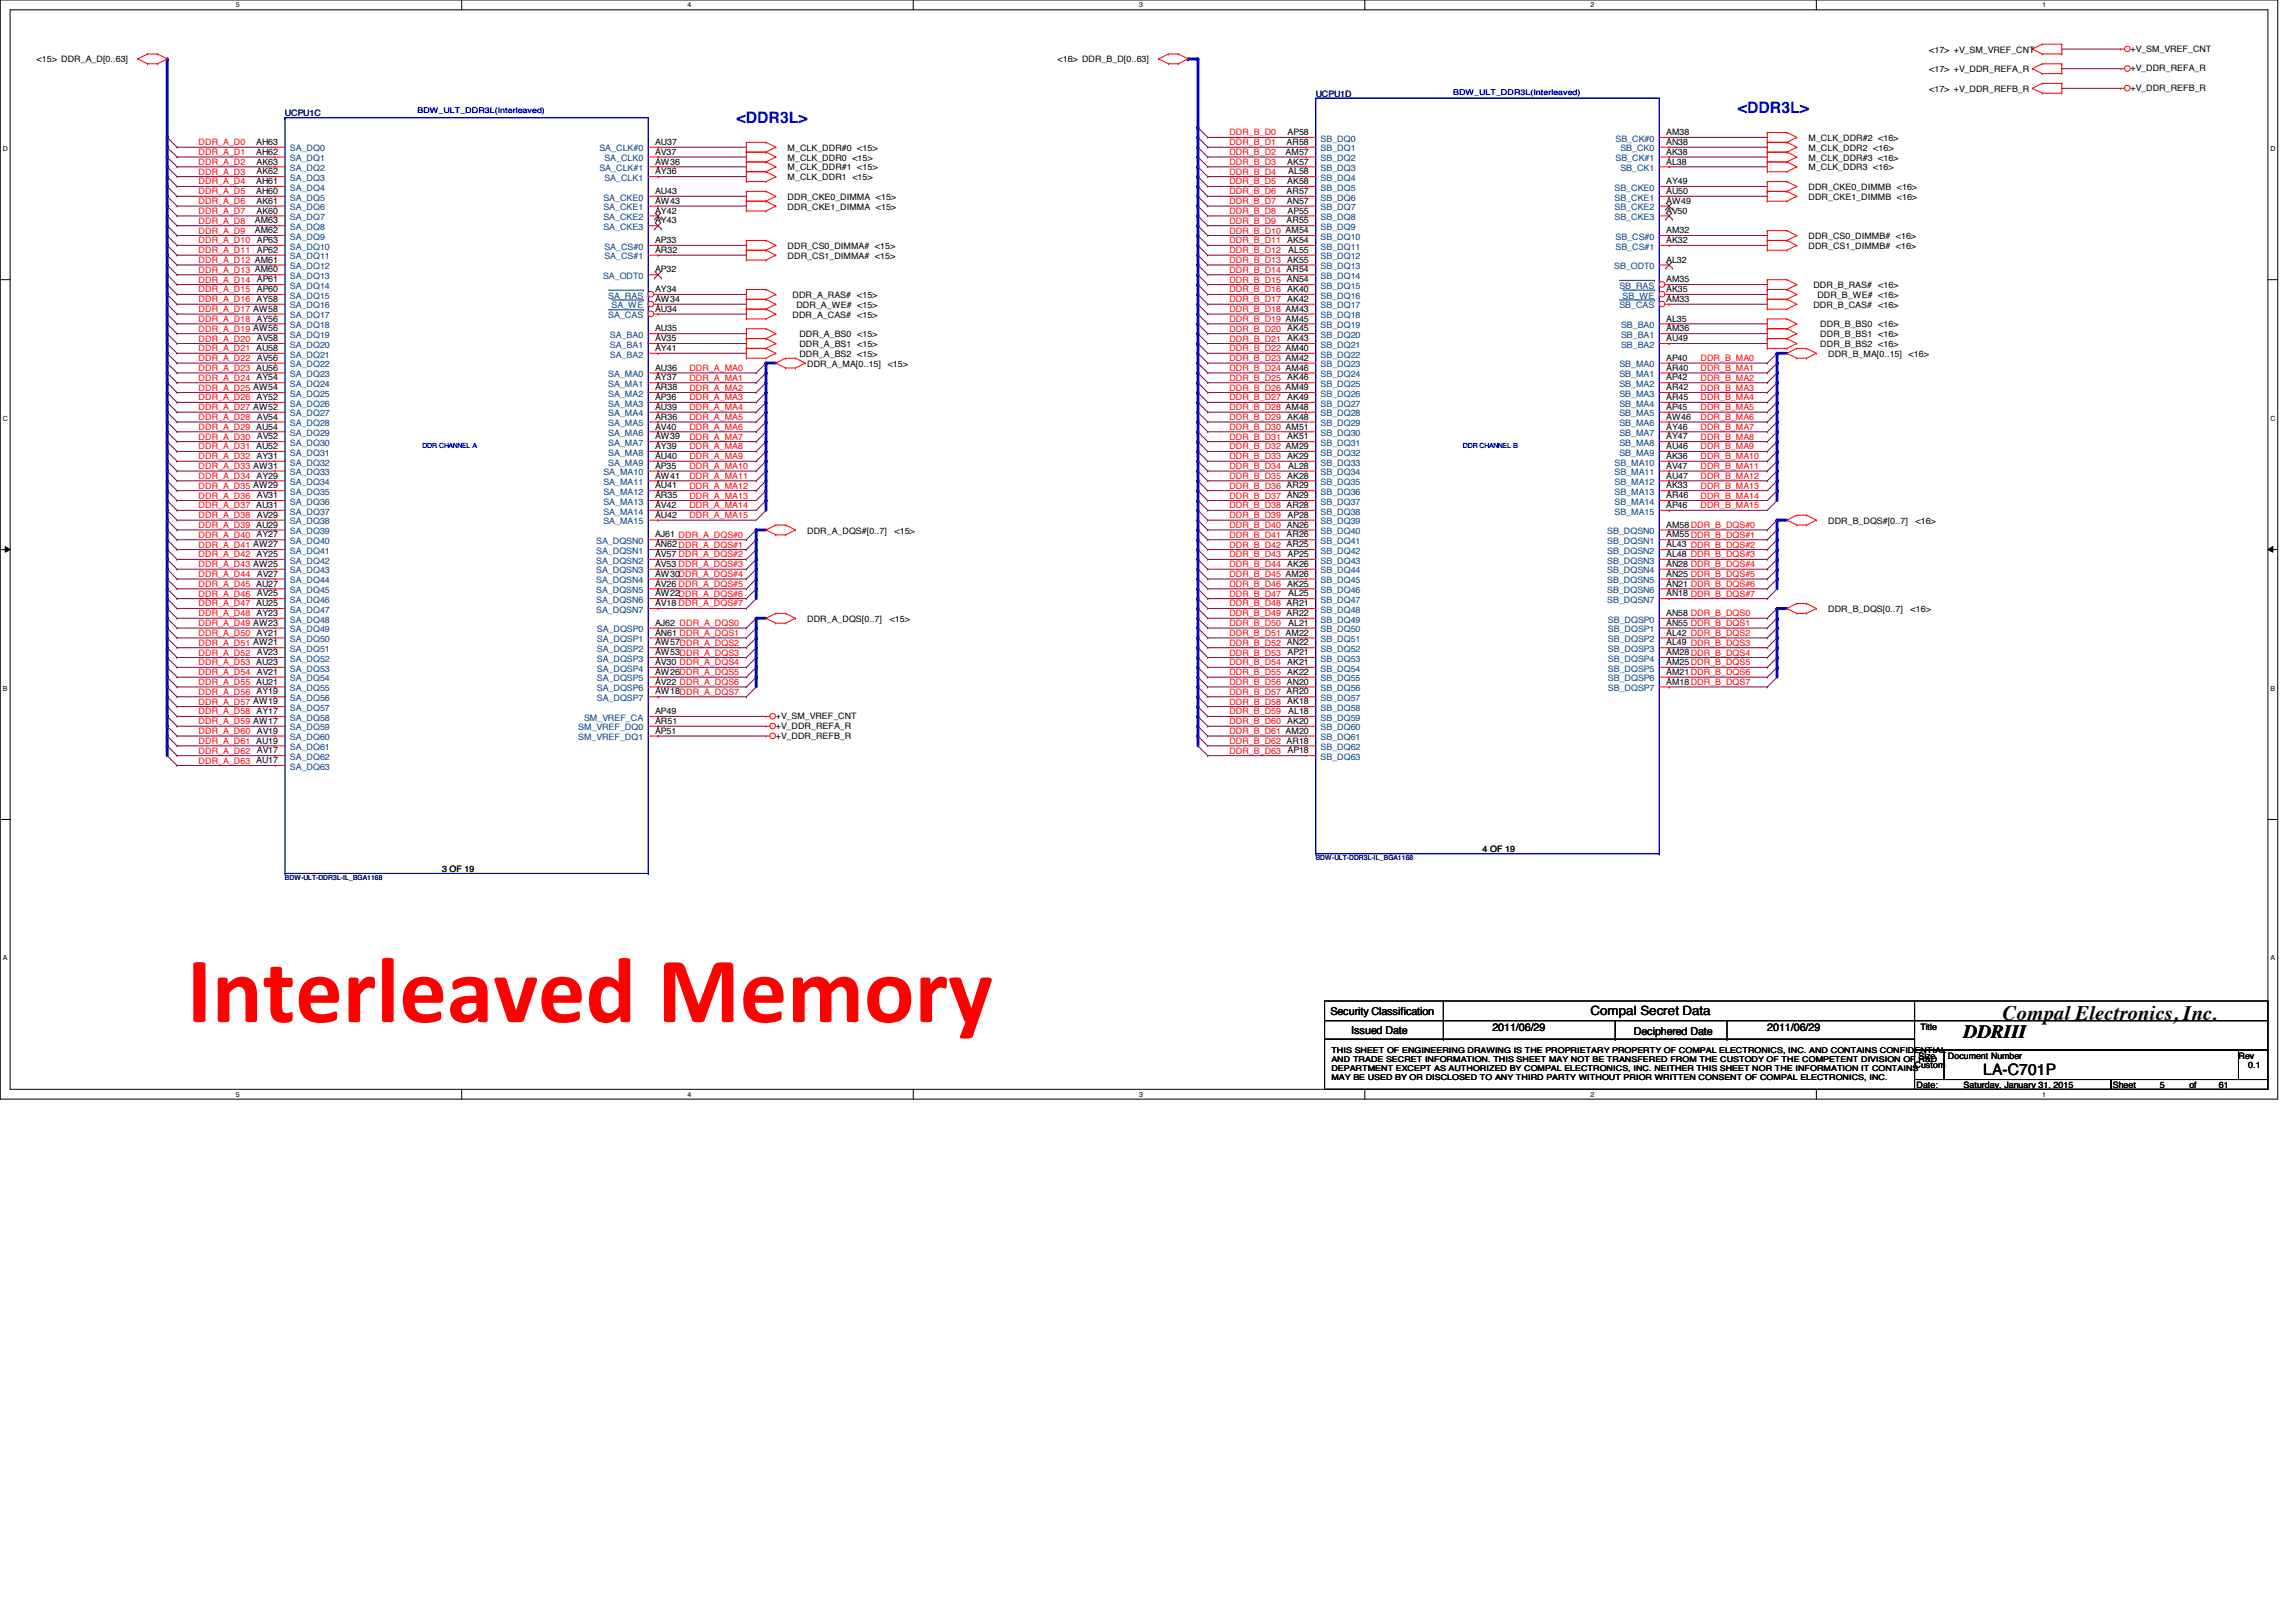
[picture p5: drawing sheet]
<svg xmlns="http://www.w3.org/2000/svg" width="297mm" height="210mm" viewBox="0 0 297 210" stroke-linecap="round" stroke-linejoin="round" font-family="sans-serif">
<defs><g id="words">
<text font-size="12.2" fill="#f00" x="24.2" y="132.2">Interleaved Memory</text>
<text font-size="2.7" x="259.1" y="132">Compal Electronics, Inc.</text>
<text font-size="2.4" x="254" y="134.3">DDRIII</text>
<g font-size="2" fill="#00f">
<text x="95.3" y="15.9">&lt;DDR3L&gt;</text>
<text x="224.8" y="14.6">&lt;DDR3L&gt;</text>
</g>
<text font-size="2" x="256.6" y="139.1">LA-C701P</text>
<text font-size="1.7" x="205.8" y="131.4">Compal Secret Data</text>
<g font-size="1.4">
<text x="172.1" y="131.4">Security Classification</text>
<text x="174.8" y="133.8">Issued Date</text>
<text x="193.1" y="133.4">2011/06/29</text>
<text x="211.4" y="133.9">Deciphered Date</text>
<text x="228.6" y="133.4">2011/06/29</text>
</g>
<g font-size="1.1">
<text x="4.7" y="8.1">&lt;15&gt; DDR_A_D[0..63]</text>
<text x="136.8" y="8.1">&lt;16&gt; DDR_B_D[0..63]</text>
<text x="249.6" y="6.8">&lt;17&gt; +V_SM_VREF_CNT</text>
<text x="249.6" y="9.4">&lt;17&gt; +V_DDR_REFA_R</text>
<text x="249.6" y="11.9">&lt;17&gt; +V_DDR_REFB_R</text>
<text x="275.6" y="6.7">+V_SM_VREF_CNT</text>
<text x="275.6" y="9.2">+V_DDR_REFA_R</text>
<text x="275.6" y="11.8">+V_DDR_REFB_R</text>
<text x="166.6" y="17.5">AP58</text>
<text x="215.6" y="17.5">AM38</text>
<text x="33.1" y="20">AH62</text>
<text x="33.1" y="18.8">AH63</text>
<text x="33.1" y="23.8">AH61</text>
<text x="33.2" y="22.6">AK62</text>
<text x="33.2" y="21.3">AK63</text>
<text x="84.7" y="18.8">AU37</text>
<text x="84.7" y="20">AV37</text>
<text x="84.7" y="21.3">AW36</text>
<text x="84.7" y="22.6">AY36</text>
<text x="101.9" y="19.5">M_CLK_DDR#0 &lt;15&gt;</text>
<text x="101.9" y="20.8">M_CLK_DDR0 &lt;15&gt;</text>
<text x="101.9" y="22.1">M_CLK_DDR#1 &lt;15&gt;</text>
<text x="101.9" y="23.3">M_CLK_DDR1 &lt;15&gt;</text>
<text x="166.3" y="20">AM57</text>
<text x="166.5" y="18.8">AR58</text>
<text x="166.5" y="23.8">AK58</text>
<text x="166.5" y="21.3">AK57</text>
<text x="166.7" y="22.6">AL58</text>
<text x="215.6" y="23.8">AY49</text>
<text x="215.6" y="20">AK38</text>
<text x="215.6" y="21.3">AL38</text>
<text x="215.6" y="18.8">AN38</text>
<text x="234" y="19.5">M_CLK_DDR2 &lt;16&gt;</text>
<text x="234" y="18.2">M_CLK_DDR#2 &lt;16&gt;</text>
<text x="234" y="20.8">M_CLK_DDR#3 &lt;16&gt;</text>
<text x="234" y="22.1">M_CLK_DDR3 &lt;16&gt;</text>
<text x="33" y="28.9">AM63</text>
<text x="33.1" y="25.1">AH60</text>
<text x="33.2" y="27.6">AK60</text>
<text x="33.2" y="26.4">AK61</text>
<text x="84.7" y="28.9">AY43</text>
<text x="84.7" y="25.1">AU43</text>
<text x="84.7" y="26.4">AW43</text>
<text x="84.7" y="27.6">AY42</text>
<text x="101.9" y="25.9">DDR_CKE0_DIMMA &lt;15&gt;</text>
<text x="101.9" y="27.1">DDR_CKE1_DIMMA &lt;15&gt;</text>
<text x="166.5" y="28.9">AR55</text>
<text x="166.5" y="25.1">AR57</text>
<text x="166.5" y="26.4">AN57</text>
<text x="166.6" y="27.6">AP55</text>
<text x="215.6" y="25.1">AU50</text>
<text x="215.6" y="26.4">AW49</text>
<text x="215.6" y="27.6">AV50</text>
<text x="234" y="24.6">DDR_CKE0_DIMMB &lt;16&gt;</text>
<text x="234" y="25.9">DDR_CKE1_DIMMB &lt;16&gt;</text>
<text x="33" y="30.2">AM62</text>
<text x="33.2" y="32.7">AP62</text>
<text x="33.2" y="31.5">AP63</text>
<text x="84.7" y="35.3">AP32</text>
<text x="84.7" y="31.5">AP33</text>
<text x="84.7" y="32.7">AR32</text>
<text x="101.9" y="32.2">DDR_CS0_DIMMA# &lt;15&gt;</text>
<text x="101.9" y="33.5">DDR_CS1_DIMMA# &lt;15&gt;</text>
<text x="166.5" y="31.5">AK54</text>
<text x="166.5" y="34">AK55</text>
<text x="166.7" y="32.7">AL55</text>
<text x="215.6" y="31.5">AK32</text>
<text x="215.6" y="34">AL32</text>
<text x="215.6" y="30.2">AM32</text>
<text x="234" y="30.9">DDR_CS0_DIMMB# &lt;16&gt;</text>
<text x="234" y="32.2">DDR_CS1_DIMMB# &lt;16&gt;</text>
<text x="33.2" y="41.6">AY56</text>
<text x="33.2" y="39.1">AY58</text>
<text x="33.2" y="37.8">AP60</text>
<text x="33.2" y="36.5">AP61</text>
<text x="84.7" y="39.1">AW34</text>
<text x="84.7" y="40.3">AU34</text>
<text x="84.7" y="37.8">AY34</text>
<text x="102.5" y="38.6">DDR_A_RAS# &lt;15&gt;</text>
<text x="102.5" y="41.1">DDR_A_CAS# &lt;15&gt;</text>
<text x="103" y="39.8">DDR_A_WE# &lt;15&gt;</text>
<text x="166.5" y="37.8">AK40</text>
<text x="166.5" y="39.1">AK42</text>
<text x="215.6" y="37.8">AK35</text>
<text x="215.6" y="39.1">AM33</text>
<text x="215.6" y="41.6">AL35</text>
<text x="215.6" y="36.5">AM35</text>
<text x="234.6" y="37.3">DDR_B_RAS# &lt;16&gt;</text>
<text x="234.6" y="39.8">DDR_B_CAS# &lt;16&gt;</text>
<text x="235.1" y="38.6">DDR_B_WE# &lt;16&gt;</text>
<text x="33.2" y="46.7">AV56</text>
<text x="33.2" y="44.2">AV58</text>
<text x="84.7" y="48">AU36</text>
<text x="84.7" y="45.4">AY41</text>
<text x="84.7" y="44.2">AV35</text>
<text x="84.7" y="42.9">AU35</text>
<text x="103.4" y="43.6">DDR_A_BS0 &lt;15&gt;</text>
<text x="103.4" y="44.9">DDR_A_BS1 &lt;15&gt;</text>
<text x="103.4" y="46.2">DDR_A_BS2 &lt;15&gt;</text>
<text x="104.4" y="47.5">DDR_A_MA[0..15]</text>
<text x="114.8" y="47.5">&lt;15&gt;</text>
<text x="166.5" y="42.9">AK45</text>
<text x="166.5" y="44.2">AK43</text>
<text x="215.6" y="46.7">AP40</text>
<text x="215.6" y="48">AR40</text>
<text x="215.6" y="44.2">AU49</text>
<text x="215.6" y="42.9">AM36</text>
<text x="235.5" y="42.4">DDR_B_BS0 &lt;16&gt;</text>
<text x="235.5" y="43.6">DDR_B_BS1 &lt;16&gt;</text>
<text x="235.5" y="44.9">DDR_B_BS2 &lt;16&gt;</text>
<text x="236.5" y="46.2">DDR_B_MA[0..15]</text>
<text x="246.9" y="46.2">&lt;16&gt;</text>
<text x="33.2" y="51.8">AY52</text>
<text x="33.2" y="49.2">AY54</text>
<text x="84.7" y="53">AU39</text>
<text x="84.7" y="51.8">AP36</text>
<text x="84.7" y="50.5">AR38</text>
<text x="84.7" y="49.2">AY37</text>
<text x="166.5" y="49.2">AK46</text>
<text x="166.5" y="51.8">AK49</text>
<text x="215.6" y="51.8">AR45</text>
<text x="215.6" y="53">AP45</text>
<text x="215.6" y="50.5">AR42</text>
<text x="215.6" y="49.2">AP42</text>
<text x="33.2" y="59.4">AY31</text>
<text x="33.2" y="56.9">AV52</text>
<text x="33.2" y="54.3">AV54</text>
<text x="84.7" y="58.1">AY39</text>
<text x="84.7" y="59.4">AU40</text>
<text x="84.7" y="55.6">AV40</text>
<text x="84.7" y="56.9">AW39</text>
<text x="84.7" y="54.3">AR36</text>
<text x="166.5" y="56.9">AK51</text>
<text x="166.5" y="59.4">AK29</text>
<text x="166.5" y="54.3">AK48</text>
<text x="215.6" y="58.1">AU46</text>
<text x="215.6" y="59.4">AK36</text>
<text x="215.6" y="56.9">AY47</text>
<text x="215.6" y="54.3">AW46</text>
<text x="215.6" y="55.6">AY46</text>
<text x="33.2" y="61.9">AY29</text>
<text x="33.2" y="64.5">AV31</text>
<text x="84.7" y="64.5">AR35</text>
<text x="84.7" y="65.7">AV42</text>
<text x="84.7" y="60.7">AP35</text>
<text x="84.7" y="63.2">AU41</text>
<text x="84.7" y="61.9">AW41</text>
<text x="166.5" y="61.9">AK28</text>
<text x="166.7" y="60.7">AL28</text>
<text x="215.6" y="64.5">AR46</text>
<text x="215.6" y="65.7">AP46</text>
<text x="215.6" y="63.2">AK33</text>
<text x="215.6" y="60.7">AV47</text>
<text x="215.6" y="61.9">AU47</text>
<text x="33.2" y="69.6">AY27</text>
<text x="33.2" y="67">AV29</text>
<text x="84.7" y="70.8">AN62 DDR_A_DQS#1</text>
<text x="84.7" y="69.6">AJ61 DDR_A_DQS#0</text>
<text x="84.7" y="67">AU42</text>
<text x="104.4" y="69">DDR_A_DQS#[0..7]</text>
<text x="115.7" y="69">&lt;15&gt;</text>
<text x="166.6" y="67">AP28</text>
<text x="215.6" y="70.8">AL43 DDR_B_DQS#2</text>
<text x="215.6" y="69.6">AM55DDR_B_DQS#1</text>
<text x="215.6" y="68.3">AM58DDR_B_DQS#0</text>
<text x="236.5" y="67.8">DDR_B_DQS#[0..7]</text>
<text x="247.8" y="67.8">&lt;16&gt;</text>
<text x="33.2" y="72.1">AY25</text>
<text x="33.2" y="77.2">AV25</text>
<text x="33.2" y="74.6">AV27</text>
<text x="84.7" y="77.2">AW22DDR_A_DQS#6</text>
<text x="84.7" y="74.6">AW30DDR_A_DQS#4</text>
<text x="84.7" y="75.9">AV26 DDR_A_DQS#5</text>
<text x="84.7" y="73.4">AV53 DDR_A_DQS#3</text>
<text x="84.7" y="72.1">AV57 DDR_A_DQS#2</text>
<text x="166.5" y="75.9">AK25</text>
<text x="166.5" y="73.4">AK26</text>
<text x="166.6" y="72.1">AP25</text>
<text x="166.7" y="77.2">AL25</text>
<text x="215.6" y="74.6">AN25 DDR_B_DQS#5</text>
<text x="215.6" y="77.2">AN18 DDR_B_DQS#7</text>
<text x="215.6" y="75.9">AN21 DDR_B_DQS#6</text>
<text x="215.6" y="72.1">AL48 DDR_B_DQS#3</text>
<text x="215.6" y="73.4">AN28 DDR_B_DQS#4</text>
<text x="33.2" y="82.3">AY21</text>
<text x="33.2" y="79.7">AY23</text>
<text x="84.7" y="83.5">AW57DDR_A_DQS2</text>
<text x="84.7" y="81">AJ62 DDR_A_DQS0</text>
<text x="84.7" y="82.3">AN61 DDR_A_DQS1</text>
<text x="84.7" y="78.4">AV18 DDR_A_DQS#7</text>
<text x="104.4" y="80.5">DDR_A_DQS[0..7]</text>
<text x="115.1" y="80.5">&lt;15&gt;</text>
<text x="166.7" y="81">AL21</text>
<text x="215.6" y="83.5">AL49 DDR_B_DQS3</text>
<text x="215.6" y="82.3">AL42 DDR_B_DQS2</text>
<text x="215.6" y="79.7">AN58 DDR_B_DQS0</text>
<text x="215.6" y="81">AN55 DDR_B_DQS1</text>
<text x="236.5" y="79.2">DDR_B_DQS[0..7]</text>
<text x="247.2" y="79.2">&lt;16&gt;</text>
<text x="33.2" y="89.9">AY19</text>
<text x="33.2" y="87.3">AV21</text>
<text x="33.2" y="84.8">AV23</text>
<text x="84.7" y="89.9">AW18DDR_A_DQS7</text>
<text x="84.7" y="87.3">AW26DDR_A_DQS5</text>
<text x="84.7" y="88.6">AV22 DDR_A_DQS6</text>
<text x="84.7" y="84.8">AW53DDR_A_DQS3</text>
<text x="84.7" y="86.1">AV30 DDR_A_DQS4</text>
<text x="166.5" y="86.1">AK21</text>
<text x="166.5" y="87.3">AK22</text>
<text x="166.6" y="84.8">AP21</text>
<text x="215.6" y="84.8">AM28DDR_B_DQS4</text>
<text x="215.6" y="86.1">AM25DDR_B_DQS5</text>
<text x="215.6" y="87.3">AM21DDR_B_DQS6</text>
<text x="215.6" y="88.6">AM18DDR_B_DQS7</text>
<text x="33.2" y="92.4">AY17</text>
<text x="33.2" y="95">AV19</text>
<text x="84.7" y="93.7">AR51</text>
<text x="84.7" y="95">AP51</text>
<text x="84.7" y="92.4">AP49</text>
<text x="100.4" y="94.3">+V_DDR_REFA_R</text>
<text x="100.4" y="95.6">+V_DDR_REFB_R</text>
<text x="100.4" y="93">+V_SM_VREF_CNT</text>
<text x="166.5" y="91.1">AK18</text>
<text x="166.5" y="93.7">AK20</text>
<text x="166.7" y="92.4">AL18</text>
<text x="33.2" y="97.5">AV17</text>
<text x="166.6" y="97.5">AP18</text>
<text x="57.2" y="112.9">3 OF 19</text>
<text x="191.8" y="110.3">4 OF 19</text>
<text x="248.2" y="137">Size</text>
<text x="248.5" y="133.3">Title</text>
<text x="252" y="137">Document Number</text>
<text x="289.6" y="137">Rev</text>
<text x="247.7" y="138.3">Custom</text>
<text x="247.9" y="140.8">Date:</text>
<text x="254" y="140.8">Saturday, January 31, 2015</text>
<text x="273.3" y="140.8">Sheet</text>
<text x="279.4" y="140.8">5</text>
<text x="283.2" y="140.8">of</text>
<text x="287.1" y="140.8">61</text>
<text x="290.9" y="138.3">0.1</text>
</g>
<g font-size="1.1" fill="#000080">
<text x="36.9" y="15.1">UCPU1C</text>
<text x="170.2" y="12.5">UCPU1D</text>
</g>
<g font-size="1.1" fill="#f00">
<text x="159" y="17.5">DDR_B_D0</text>
<text x="25.7" y="22.6">DDR_A_D3</text>
<text x="25.7" y="23.9">DDR_A_D4</text>
<text x="25.7" y="21.3">DDR_A_D2</text>
<text x="25.7" y="20.1">DDR_A_D1</text>
<text x="25.7" y="18.8">DDR_A_D0</text>
<text x="159" y="22.6">DDR_B_D4</text>
<text x="159" y="21.3">DDR_B_D3</text>
<text x="159" y="20.1">DDR_B_D2</text>
<text x="159" y="23.9">DDR_B_D5</text>
<text x="159" y="18.8">DDR_B_D1</text>
<text x="25.7" y="29">DDR_A_D8</text>
<text x="25.7" y="27.7">DDR_A_D7</text>
<text x="25.7" y="25.1">DDR_A_D5</text>
<text x="25.7" y="26.4">DDR_A_D6</text>
<text x="159" y="26.4">DDR_B_D7</text>
<text x="159" y="29">DDR_B_D9</text>
<text x="159" y="27.7">DDR_B_D8</text>
<text x="159" y="25.1">DDR_B_D6</text>
<text x="25.7" y="30.2">DDR_A_D9</text>
<text x="25.7" y="35.3">DDR_A_D13 AM60</text>
<text x="25.7" y="34">DDR_A_D12 AM61</text>
<text x="25.7" y="31.5">DDR_A_D10</text>
<text x="25.7" y="32.8">DDR_A_D11</text>
<text x="159" y="35.3">DDR_B_D14 AR54</text>
<text x="159" y="30.2">DDR_B_D10 AM54</text>
<text x="159" y="34">DDR_B_D13</text>
<text x="159" y="31.5">DDR_B_D11</text>
<text x="159" y="32.8">DDR_B_D12</text>
<text x="25.7" y="36.6">DDR_A_D14</text>
<text x="25.7" y="37.8">DDR_A_D15</text>
<text x="25.7" y="39.1">DDR_A_D16</text>
<text x="25.7" y="40.4">DDR_A_D17 AW58</text>
<text x="25.7" y="41.7">DDR_A_D18</text>
<text x="159" y="36.6">DDR_B_D15 AN54</text>
<text x="159" y="41.7">DDR_B_D19 AM45</text>
<text x="159" y="40.4">DDR_B_D18 AM43</text>
<text x="159" y="39.1">DDR_B_D17</text>
<text x="159" y="37.8">DDR_B_D16</text>
<text x="25.7" y="42.9">DDR_A_D19 AW56</text>
<text x="25.7" y="44.2">DDR_A_D20</text>
<text x="25.7" y="45.5">DDR_A_D21 AU58</text>
<text x="25.7" y="46.7">DDR_A_D22</text>
<text x="159" y="44.2">DDR_B_D21</text>
<text x="159" y="46.7">DDR_B_D23 AM42</text>
<text x="159" y="45.5">DDR_B_D22 AM40</text>
<text x="159" y="42.9">DDR_B_D20</text>
<text x="220" y="46.7">DDR_B_MA0</text>
<text x="25.7" y="50.5">DDR_A_D25 AW54</text>
<text x="25.7" y="49.3">DDR_A_D24</text>
<text x="25.7" y="51.8">DDR_A_D26</text>
<text x="25.7" y="53.1">DDR_A_D27 AW52</text>
<text x="25.7" y="48">DDR_A_D23 AU56</text>
<text x="89.2" y="48">DDR_A_MA0</text>
<text x="89.2" y="53.1">DDR_A_MA4</text>
<text x="89.2" y="49.3">DDR_A_MA1</text>
<text x="89.2" y="50.5">DDR_A_MA2</text>
<text x="89.2" y="51.8">DDR_A_MA3</text>
<text x="159" y="48">DDR_B_D24 AM46</text>
<text x="159" y="50.5">DDR_B_D26 AM49</text>
<text x="159" y="51.8">DDR_B_D27</text>
<text x="159" y="49.3">DDR_B_D25</text>
<text x="159" y="53.1">DDR_B_D28 AM48</text>
<text x="220" y="49.3">DDR_B_MA2</text>
<text x="220" y="51.8">DDR_B_MA4</text>
<text x="220" y="53.1">DDR_B_MA5</text>
<text x="220" y="50.5">DDR_B_MA3</text>
<text x="220" y="48">DDR_B_MA1</text>
<text x="25.7" y="59.4">DDR_A_D32</text>
<text x="25.7" y="58.2">DDR_A_D31 AU52</text>
<text x="25.7" y="56.9">DDR_A_D30</text>
<text x="25.7" y="55.6">DDR_A_D29 AU54</text>
<text x="25.7" y="54.4">DDR_A_D28</text>
<text x="89.2" y="54.4">DDR_A_MA5</text>
<text x="89.2" y="59.4">DDR_A_MA9</text>
<text x="89.2" y="56.9">DDR_A_MA7</text>
<text x="89.2" y="55.6">DDR_A_MA6</text>
<text x="89.2" y="58.2">DDR_A_MA8</text>
<text x="159" y="59.4">DDR_B_D33</text>
<text x="159" y="54.4">DDR_B_D29</text>
<text x="159" y="55.6">DDR_B_D30 AM51</text>
<text x="159" y="56.9">DDR_B_D31</text>
<text x="159" y="58.2">DDR_B_D32 AM29</text>
<text x="220" y="55.6">DDR_B_MA7</text>
<text x="220" y="58.2">DDR_B_MA9</text>
<text x="220" y="59.4">DDR_B_MA10</text>
<text x="220" y="56.9">DDR_B_MA8</text>
<text x="220" y="54.4">DDR_B_MA6</text>
<text x="25.7" y="62">DDR_A_D34</text>
<text x="25.7" y="63.2">DDR_A_D35 AW29</text>
<text x="25.7" y="64.5">DDR_A_D36</text>
<text x="25.7" y="65.8">DDR_A_D37 AU31</text>
<text x="25.7" y="60.7">DDR_A_D33 AW31</text>
<text x="89.2" y="65.8">DDR_A_MA14</text>
<text x="89.2" y="63.2">DDR_A_MA12</text>
<text x="89.2" y="64.5">DDR_A_MA13</text>
<text x="89.2" y="62">DDR_A_MA11</text>
<text x="89.2" y="60.7">DDR_A_MA10</text>
<text x="159" y="60.7">DDR_B_D34</text>
<text x="159" y="62">DDR_B_D35</text>
<text x="159" y="63.2">DDR_B_D36 AR29</text>
<text x="159" y="64.5">DDR_B_D37 AN29</text>
<text x="159" y="65.8">DDR_B_D38 AR28</text>
<text x="220" y="65.8">DDR_B_MA15</text>
<text x="220" y="63.2">DDR_B_MA13</text>
<text x="220" y="60.7">DDR_B_MA11</text>
<text x="220" y="62">DDR_B_MA12</text>
<text x="220" y="64.5">DDR_B_MA14</text>
<text x="25.7" y="68.3">DDR_A_D39 AU29</text>
<text x="25.7" y="70.9">DDR_A_D41 AW27</text>
<text x="25.7" y="69.6">DDR_A_D40</text>
<text x="25.7" y="67.1">DDR_A_D38</text>
<text x="89.2" y="67.1">DDR_A_MA15</text>
<text x="159" y="70.9">DDR_B_D42 AR25</text>
<text x="159" y="68.3">DDR_B_D40 AN26</text>
<text x="159" y="67.1">DDR_B_D39</text>
<text x="159" y="69.6">DDR_B_D41 AR26</text>
<text x="25.7" y="77.2">DDR_A_D46</text>
<text x="25.7" y="72.1">DDR_A_D42</text>
<text x="25.7" y="73.4">DDR_A_D43 AW25</text>
<text x="25.7" y="74.7">DDR_A_D44</text>
<text x="25.7" y="75.9">DDR_A_D45 AU27</text>
<text x="159" y="72.1">DDR_B_D43</text>
<text x="159" y="73.4">DDR_B_D44</text>
<text x="159" y="75.9">DDR_B_D46</text>
<text x="159" y="77.2">DDR_B_D47</text>
<text x="159" y="74.7">DDR_B_D45 AM26</text>
<text x="25.7" y="78.5">DDR_A_D47 AU25</text>
<text x="25.7" y="83.6">DDR_A_D51 AW21</text>
<text x="25.7" y="79.8">DDR_A_D48</text>
<text x="25.7" y="82.3">DDR_A_D50</text>
<text x="25.7" y="81">DDR_A_D49 AW23</text>
<text x="159" y="79.8">DDR_B_D49 AR22</text>
<text x="159" y="78.5">DDR_B_D48 AR21</text>
<text x="159" y="83.6">DDR_B_D52 AN22</text>
<text x="159" y="81">DDR_B_D50</text>
<text x="159" y="82.3">DDR_B_D51 AM22</text>
<text x="25.7" y="89.9">DDR_A_D56</text>
<text x="25.7" y="88.6">DDR_A_D55 AU21</text>
<text x="25.7" y="87.4">DDR_A_D54</text>
<text x="25.7" y="84.8">DDR_A_D52</text>
<text x="25.7" y="86.1">DDR_A_D53 AU23</text>
<text x="159" y="87.4">DDR_B_D55</text>
<text x="159" y="84.8">DDR_B_D53</text>
<text x="159" y="89.9">DDR_B_D57 AR20</text>
<text x="159" y="88.6">DDR_B_D56 AN20</text>
<text x="159" y="86.1">DDR_B_D54</text>
<text x="25.7" y="93.7">DDR_A_D59 AW17</text>
<text x="25.7" y="92.5">DDR_A_D58</text>
<text x="25.7" y="91.2">DDR_A_D57 AW19</text>
<text x="25.7" y="95">DDR_A_D60</text>
<text x="159" y="92.5">DDR_B_D59</text>
<text x="159" y="93.7">DDR_B_D60</text>
<text x="159" y="95">DDR_B_D61 AM20</text>
<text x="159" y="91.2">DDR_B_D58</text>
<text x="25.7" y="98.8">DDR_A_D63 AU17</text>
<text x="25.7" y="97.5">DDR_A_D62</text>
<text x="25.7" y="96.3">DDR_A_D61 AU19</text>
<text x="159" y="97.5">DDR_B_D63</text>
<text x="159" y="96.3">DDR_B_D62 AR18</text>
</g>
<g font-size="1.1" fill="#004080">
<text x="37.5" y="23.4">SA_DQ3</text>
<text x="37.5" y="22.1">SA_DQ2</text>
<text x="37.5" y="20.9">SA_DQ1</text>
<text x="37.5" y="19.6">SA_DQ0</text>
<text x="77.6" y="19.6">SA_CLK#0</text>
<text x="77.6" y="22.1">SA_CLK#1</text>
<text x="78.2" y="20.9">SA_CLK0</text>
<text x="78.2" y="23.4">SA_CLK1</text>
<text x="170.9" y="18.3">SB_DQ0</text>
<text x="170.9" y="19.6">SB_DQ1</text>
<text x="170.9" y="20.9">SB_DQ2</text>
<text x="170.9" y="22.1">SB_DQ3</text>
<text x="170.9" y="23.4">SB_DQ4</text>
<text x="209" y="20.9">SB_CK#1</text>
<text x="209" y="18.3">SB_CK#0</text>
<text x="209.6" y="22.1">SB_CK1</text>
<text x="209.6" y="19.6">SB_CK0</text>
<text x="37.5" y="29.8">SA_DQ8</text>
<text x="37.5" y="28.5">SA_DQ7</text>
<text x="37.5" y="27.2">SA_DQ6</text>
<text x="37.5" y="26">SA_DQ5</text>
<text x="37.5" y="24.7">SA_DQ4</text>
<text x="78.1" y="29.8">SA_CKE3</text>
<text x="78.1" y="26">SA_CKE0</text>
<text x="78.1" y="27.2">SA_CKE1</text>
<text x="78.1" y="28.5">SA_CKE2</text>
<text x="170.9" y="24.7">SB_DQ5</text>
<text x="170.9" y="27.2">SB_DQ7</text>
<text x="170.9" y="28.5">SB_DQ8</text>
<text x="170.9" y="29.8">SB_DQ9</text>
<text x="170.9" y="26">SB_DQ6</text>
<text x="208.9" y="26">SB_CKE1</text>
<text x="208.9" y="27.2">SB_CKE2</text>
<text x="208.9" y="28.5">SB_CKE3</text>
<text x="208.9" y="24.7">SB_CKE0</text>
<text x="37.5" y="34.8">SA_DQ12</text>
<text x="37.5" y="33.6">SA_DQ11</text>
<text x="37.5" y="32.3">SA_DQ10</text>
<text x="37.5" y="31">SA_DQ9</text>
<text x="78.2" y="32.3">SA_CS#0</text>
<text x="78.2" y="33.6">SA_CS#1</text>
<text x="170.9" y="31">SB_DQ10</text>
<text x="170.9" y="32.3">SB_DQ11</text>
<text x="170.9" y="34.8">SB_DQ13</text>
<text x="170.9" y="33.6">SB_DQ12</text>
<text x="208.8" y="34.8">SB_ODT0</text>
<text x="209" y="32.3">SB_CS#1</text>
<text x="209" y="31">SB_CS#0</text>
<text x="37.5" y="38.7">SA_DQ15</text>
<text x="37.5" y="41.2">SA_DQ17</text>
<text x="37.5" y="39.9">SA_DQ16</text>
<text x="37.5" y="37.4">SA_DQ14</text>
<text x="37.5" y="36.1">SA_DQ13</text>
<text x="78" y="36.1">SA_ODT0</text>
<text x="78.7" y="41.2">SA_CAS</text>
<text x="78.7" y="38.7">SA_RAS</text>
<text x="79.1" y="39.9">SA_WE</text>
<text x="170.9" y="36.1">SB_DQ14</text>
<text x="170.9" y="37.4">SB_DQ15</text>
<text x="170.9" y="38.7">SB_DQ16</text>
<text x="170.9" y="39.9">SB_DQ17</text>
<text x="170.9" y="41.2">SB_DQ18</text>
<text x="209.5" y="39.9">SB_CAS</text>
<text x="209.5" y="37.4">SB_RAS</text>
<text x="209.9" y="38.7">SB_WE</text>
<text x="37.5" y="47.5">SA_DQ22</text>
<text x="37.5" y="46.3">SA_DQ21</text>
<text x="37.5" y="45">SA_DQ20</text>
<text x="37.5" y="43.7">SA_DQ19</text>
<text x="37.5" y="42.5">SA_DQ18</text>
<text x="78.9" y="46.3">SA_BA2</text>
<text x="78.9" y="45">SA_BA1</text>
<text x="78.9" y="43.7">SA_BA0</text>
<text x="170.9" y="43.7">SB_DQ20</text>
<text x="170.9" y="45">SB_DQ21</text>
<text x="170.9" y="46.3">SB_DQ22</text>
<text x="170.9" y="47.5">SB_DQ23</text>
<text x="170.9" y="42.5">SB_DQ19</text>
<text x="209.5" y="47.5">SB_MA0</text>
<text x="209.7" y="45">SB_BA2</text>
<text x="209.7" y="42.5">SB_BA0</text>
<text x="209.7" y="43.7">SB_BA1</text>
<text x="37.5" y="52.6">SA_DQ26</text>
<text x="37.5" y="53.9">SA_DQ27</text>
<text x="37.5" y="50.1">SA_DQ24</text>
<text x="37.5" y="48.8">SA_DQ23</text>
<text x="37.5" y="51.4">SA_DQ25</text>
<text x="78.7" y="53.9">SA_MA4</text>
<text x="78.7" y="52.6">SA_MA3</text>
<text x="78.7" y="51.4">SA_MA2</text>
<text x="78.7" y="48.8">SA_MA0</text>
<text x="78.7" y="50.1">SA_MA1</text>
<text x="170.9" y="51.4">SB_DQ26</text>
<text x="170.9" y="50.1">SB_DQ25</text>
<text x="170.9" y="52.6">SB_DQ27</text>
<text x="170.9" y="53.9">SB_DQ28</text>
<text x="170.9" y="48.8">SB_DQ24</text>
<text x="209.5" y="52.6">SB_MA4</text>
<text x="209.5" y="53.9">SB_MA5</text>
<text x="209.5" y="51.4">SB_MA3</text>
<text x="209.5" y="50.1">SB_MA2</text>
<text x="209.5" y="48.8">SB_MA1</text>
<text x="37.5" y="59">SA_DQ31</text>
<text x="37.5" y="57.7">SA_DQ30</text>
<text x="37.5" y="56.4">SA_DQ29</text>
<text x="37.5" y="55.2">SA_DQ28</text>
<text x="78.7" y="59">SA_MA8</text>
<text x="78.7" y="56.4">SA_MA6</text>
<text x="78.7" y="57.7">SA_MA7</text>
<text x="78.7" y="55.2">SA_MA5</text>
<text x="170.9" y="57.7">SB_DQ31</text>
<text x="170.9" y="59">SB_DQ32</text>
<text x="170.9" y="56.4">SB_DQ30</text>
<text x="170.9" y="55.2">SB_DQ29</text>
<text x="209.5" y="59">SB_MA9</text>
<text x="209.5" y="57.7">SB_MA8</text>
<text x="209.5" y="55.2">SB_MA6</text>
<text x="209.5" y="56.4">SB_MA7</text>
<text x="37.5" y="65.3">SA_DQ36</text>
<text x="37.5" y="64.1">SA_DQ35</text>
<text x="37.5" y="62.8">SA_DQ34</text>
<text x="37.5" y="61.5">SA_DQ33</text>
<text x="37.5" y="60.2">SA_DQ32</text>
<text x="78.1" y="65.3">SA_MA13</text>
<text x="78.1" y="61.5">SA_MA10</text>
<text x="78.1" y="64.1">SA_MA12</text>
<text x="78.1" y="62.8">SA_MA11</text>
<text x="78.7" y="60.2">SA_MA9</text>
<text x="170.9" y="64.1">SB_DQ36</text>
<text x="170.9" y="65.3">SB_DQ37</text>
<text x="170.9" y="62.8">SB_DQ35</text>
<text x="170.9" y="60.2">SB_DQ33</text>
<text x="170.9" y="61.5">SB_DQ34</text>
<text x="208.9" y="65.3">SB_MA14</text>
<text x="208.9" y="64.1">SB_MA13</text>
<text x="208.9" y="60.2">SB_MA10</text>
<text x="208.9" y="61.5">SB_MA11</text>
<text x="208.9" y="62.8">SB_MA12</text>
<text x="37.5" y="71.7">SA_DQ41</text>
<text x="37.5" y="70.4">SA_DQ40</text>
<text x="37.5" y="69.1">SA_DQ39</text>
<text x="37.5" y="67.9">SA_DQ38</text>
<text x="37.5" y="66.6">SA_DQ37</text>
<text x="77.1" y="71.7">SA_DQSN1</text>
<text x="77.1" y="70.4">SA_DQSN0</text>
<text x="78.1" y="67.9">SA_MA15</text>
<text x="78.1" y="66.6">SA_MA14</text>
<text x="170.9" y="70.4">SB_DQ41</text>
<text x="170.9" y="71.7">SB_DQ42</text>
<text x="170.9" y="69.1">SB_DQ40</text>
<text x="170.9" y="66.6">SB_DQ38</text>
<text x="170.9" y="67.9">SB_DQ39</text>
<text x="207.9" y="71.7">SB_DQSN2</text>
<text x="207.9" y="70.4">SB_DQSN1</text>
<text x="207.9" y="69.1">SB_DQSN0</text>
<text x="208.9" y="66.6">SB_MA15</text>
<text x="37.5" y="76.8">SA_DQ45</text>
<text x="37.5" y="75.5">SA_DQ44</text>
<text x="37.5" y="74.2">SA_DQ43</text>
<text x="37.5" y="72.9">SA_DQ42</text>
<text x="77.1" y="75.5">SA_DQSN4</text>
<text x="77.1" y="76.8">SA_DQSN5</text>
<text x="77.1" y="74.2">SA_DQSN3</text>
<text x="77.1" y="72.9">SA_DQSN2</text>
<text x="170.9" y="76.8">SB_DQ46</text>
<text x="170.9" y="75.5">SB_DQ45</text>
<text x="170.9" y="72.9">SB_DQ43</text>
<text x="170.9" y="74.2">SB_DQ44</text>
<text x="207.9" y="75.5">SB_DQSN5</text>
<text x="207.9" y="76.8">SB_DQSN6</text>
<text x="207.9" y="72.9">SB_DQSN3</text>
<text x="207.9" y="74.2">SB_DQSN4</text>
<text x="37.5" y="83.1">SA_DQ50</text>
<text x="37.5" y="81.8">SA_DQ49</text>
<text x="37.5" y="80.6">SA_DQ48</text>
<text x="37.5" y="79.3">SA_DQ47</text>
<text x="37.5" y="78">SA_DQ46</text>
<text x="77.1" y="78">SA_DQSN6</text>
<text x="77.1" y="79.3">SA_DQSN7</text>
<text x="77.2" y="81.8">SA_DQSP0</text>
<text x="77.2" y="83.1">SA_DQSP1</text>
<text x="170.9" y="83.1">SB_DQ51</text>
<text x="170.9" y="78">SB_DQ47</text>
<text x="170.9" y="79.3">SB_DQ48</text>
<text x="170.9" y="80.6">SB_DQ49</text>
<text x="170.9" y="81.8">SB_DQ50</text>
<text x="207.9" y="78">SB_DQSN7</text>
<text x="208" y="83.1">SB_DQSP2</text>
<text x="208" y="80.6">SB_DQSP0</text>
<text x="208" y="81.8">SB_DQSP1</text>
<text x="37.5" y="89.5">SA_DQ55</text>
<text x="37.5" y="88.2">SA_DQ54</text>
<text x="37.5" y="86.9">SA_DQ53</text>
<text x="37.5" y="85.6">SA_DQ52</text>
<text x="37.5" y="84.4">SA_DQ51</text>
<text x="77.2" y="88.2">SA_DQSP5</text>
<text x="77.2" y="89.5">SA_DQSP6</text>
<text x="77.2" y="84.4">SA_DQSP2</text>
<text x="77.2" y="85.6">SA_DQSP3</text>
<text x="77.2" y="86.9">SA_DQSP4</text>
<text x="170.9" y="89.5">SB_DQ56</text>
<text x="170.9" y="84.4">SB_DQ52</text>
<text x="170.9" y="85.6">SB_DQ53</text>
<text x="170.9" y="86.9">SB_DQ54</text>
<text x="170.9" y="88.2">SB_DQ55</text>
<text x="208" y="85.6">SB_DQSP4</text>
<text x="208" y="86.9">SB_DQSP5</text>
<text x="208" y="88.2">SB_DQSP6</text>
<text x="208" y="84.4">SB_DQSP3</text>
<text x="208" y="89.5">SB_DQSP7</text>
<text x="37.5" y="95.8">SA_DQ60</text>
<text x="37.5" y="94.5">SA_DQ59</text>
<text x="37.5" y="93.3">SA_DQ58</text>
<text x="37.5" y="92">SA_DQ57</text>
<text x="37.5" y="90.7">SA_DQ56</text>
<text x="74.8" y="94.5">SM_VREF_DQ0</text>
<text x="74.8" y="95.8">SM_VREF_DQ1</text>
<text x="75.6" y="93.3">SM_VREF_CA</text>
<text x="77.2" y="90.7">SA_DQSP7</text>
<text x="170.9" y="95.8">SB_DQ61</text>
<text x="170.9" y="90.7">SB_DQ57</text>
<text x="170.9" y="92">SB_DQ58</text>
<text x="170.9" y="93.3">SB_DQ59</text>
<text x="170.9" y="94.5">SB_DQ60</text>
<text x="37.5" y="99.6">SA_DQ63</text>
<text x="37.5" y="98.3">SA_DQ62</text>
<text x="37.5" y="97.1">SA_DQ61</text>
<text x="170.9" y="98.3">SB_DQ63</text>
<text x="170.9" y="97.1">SB_DQ62</text>
</g>
<g font-size="1" fill="#00f">
<text x="54" y="14.6">BDW_ULT_DDR3L(Interleaved)</text>
<text x="188" y="12.3">BDW_ULT_DDR3L(Interleaved)</text>
</g>
<g font-size="1">
<text x="172.3" y="137.5">AND TRADE SECRET INFORMATION. THIS SHEET MAY NOT BE TRANSFERED FROM THE CUSTODY OF THE COMPETENT DIVISION OF R&amp;D</text>
<text x="172.3" y="136.3">THIS SHEET OF ENGINEERING DRAWING IS THE PROPRIETARY PROPERTY OF COMPAL ELECTRONICS, INC. AND CONTAINS CONFIDENTIAL</text>
<text x="172.3" y="138.6">DEPARTMENT EXCEPT AS AUTHORIZED BY COMPAL ELECTRONICS, INC. NEITHER THIS SHEET NOR THE INFORMATION IT CONTAINS</text>
<text x="172.3" y="139.8">MAY BE USED BY OR DISCLOSED TO ANY THIRD PARTY WITHOUT PRIOR WRITTEN CONSENT OF COMPAL ELECTRONICS, INC.</text>
</g>
<g font-size=".9">
<text x="30.5" y=".9">5</text>
<text x="88.9" y=".9">4</text>
<text x="147.4" y=".9">3</text>
<text x="205.8" y=".9">2</text>
<text x="264.2" y=".9">1</text>
<text x=".4" y="19.5">D</text>
<text x="293.7" y="19.5">D</text>
<text x=".4" y="54.4">C</text>
<text x="293.7" y="54.4">C</text>
<text x=".4" y="89.4">B</text>
<text x="293.7" y="89.4">B</text>
<text x=".4" y="124.3">A</text>
<text x="293.7" y="124.3">A</text>
<text x="30.5" y="141.9">5</text>
<text x="88.9" y="141.9">4</text>
<text x="147.4" y="141.9">3</text>
<text x="205.8" y="141.9">2</text>
<text x="264.2" y="141.9">1</text>
</g>
<g font-size=".9" fill="#00f">
<text x="54.6" y="58">DDR CHANNEL A</text>
<text x="189.3" y="58">DDR CHANNEL B</text>
</g>
<g font-size=".9" fill="#000080">
<text x="36.9" y="113.8">BDW-ULT-DDR3L-IL_BGA1168</text>
<text x="170.2" y="111.3">BDW-ULT-DDR3L-IL_BGA1168</text>
</g>
</g></defs>
<path d="M0 0h294.7v142.2h-294.7zM1.3 1.3h292.1v139.7h-292.1z" fill="none" stroke="#000" stroke-width=".13"/>
<g fill="#fff">
<path d="M30.5 .1h.5v1h-.5z"/>
<path d="M30.5 141.1h.5v1h-.5z"/>
</g>
<path d="M59.7 0v1.3M59.7 141v1.2" fill="none" stroke="#000" stroke-width=".13"/>
<g fill="#fff">
<path d="M88.9 .1h.5v1h-.5z"/>
<path d="M88.9 141.1h.5v1h-.5z"/>
</g>
<path d="M118.1 0v1.3M118.1 141v1.2" fill="none" stroke="#000" stroke-width=".13"/>
<g fill="#fff">
<path d="M147.4 .1h.5v1h-.5z"/>
<path d="M147.4 141.1h.5v1h-.5z"/>
</g>
<path d="M176.6 0v1.3M176.6 141v1.2" fill="none" stroke="#000" stroke-width=".13"/>
<g fill="#fff">
<path d="M205.8 .1h.5v1h-.5z"/>
<path d="M205.8 141.1h.5v1h-.5z"/>
</g>
<path d="M235 0v1.3M235 141v1.2" fill="none" stroke="#000" stroke-width=".13"/>
<g fill="#fff">
<path d="M264.2 .1h.5v1h-.5z"/>
<path d="M264.2 141.1h.5v1h-.5z"/>
<path d="M.4 18.7h.6v1h-.6z"/>
<path d="M293.7 18.7h.7v1h-.7z"/>
<path d="M.4 53.6h.6v1.1h-.6z"/>
<path d="M293.7 53.6h.7v1.1h-.7z"/>
</g>
<path d="M0 36.2h1.3M293.4 36.2h1.3" fill="none" stroke="#000" stroke-width=".13"/>
<g fill="#fff">
<path d="M.4 88.6h.6v1h-.6z"/>
<path d="M293.7 88.6h.6v1h-.6z"/>
</g>
<path d="M0 71.1h1.3M.7 70.7l.6 .4-.6 .4zM293.4 71.1l.6-.4v.8zM293.4 71.1h1.3" fill="none" stroke="#000" stroke-width=".13"/>
<path d="M.7 70.7l.6 .4-.6 .4zM293.4 71.1l.6-.4v.8z" fill="#000"/>
<g fill="#fff">
<path d="M.4 123.5h.5v1h-.5z"/>
<path d="M293.7 123.5h.6v1h-.6z"/>
</g>
<path d="M0 106h1.3M293.4 106h1.3" fill="none" stroke="#000" stroke-width=".13"/>
<path d="M21.6 96.5v1.3" fill="none" stroke="#00f" stroke-width=".38"/>
<circle cx="21.6" cy="96.5" r=".19" fill="#00f"/>
<g fill="none" stroke="#800040" stroke-width=".13">
<path d="M22.9 19h.1M22.9 19h12.7M22.9 29.2h.1M22.9 22.9h.1M22.9 24.1h.1M22.9 27.9h.1M22.9 25.4h.1M22.9 26.7h.1M22.9 21.6h.1M22.9 20.3h.1M22.9 36.8h.1M22.9 38.1h.1"/>
<path d="M22.9 30.5h.1M22.9 35.6h.1M22.9 34.3h.1M22.9 31.7h.1M22.9 33h.1M22.9 39.4h.1M22.9 29.2h12.7M22.9 22.9h12.7M22.9 24.1h12.7M22.9 27.9h12.7M22.9 25.4h12.7M22.9 26.7h12.7"/>
<path d="M22.9 21.6h12.7M22.9 20.3h12.7M22.9 36.8h12.7M22.9 38.1h12.7M22.9 30.5h12.7M22.9 35.6h12.7M22.9 34.3h12.7M22.9 31.7h12.7M22.9 33h12.7M22.9 39.4h12.7M22.9 59.7h.1M22.9 58.4h.1"/>
<path d="M22.9 50.8h.1M22.9 49.5h.1M22.9 52.1h.1M22.9 53.3h.1M22.9 57.1h.1M22.9 55.9h.1M22.9 54.6h.1M22.9 43.2h.1M22.9 44.4h.1M22.9 45.7h.1M22.9 40.6h.1M22.9 47h.1"/>
<path d="M22.9 41.9h.1M22.9 48.3h.1M22.9 59.7h12.7M22.9 58.4h12.7M22.9 50.8h12.7M22.9 49.5h12.7M22.9 52.1h12.7M22.9 53.3h12.7M22.9 57.1h12.7M22.9 55.9h12.7M22.9 54.6h12.7M22.9 43.2h12.7"/>
<path d="M22.9 44.4h12.7M22.9 45.7h12.7M22.9 40.6h12.7M22.9 47h12.7M22.9 41.9h12.7M22.9 48.3h12.7M22.9 78.7h.1M22.9 77.5h.1M22.9 72.4h.1M22.9 73.7h.1M22.9 62.2h.1M22.9 68.6h.1"/>
<path d="M22.9 74.9h.1M22.9 76.2h.1M22.9 63.5h.1M22.9 71.1h.1M22.9 69.8h.1M22.9 67.3h.1M22.9 64.8h.1M22.9 66h.1M22.9 61h.1M22.9 78.7h12.7M22.9 77.5h12.7M22.9 72.4h12.7"/>
<path d="M22.9 73.7h12.7M22.9 62.2h12.7M22.9 68.6h12.7M22.9 74.9h12.7M22.9 76.2h12.7M22.9 63.5h12.7M22.9 71.1h12.7M22.9 69.8h12.7M22.9 67.3h12.7M22.9 64.8h12.7M22.9 66h12.7M22.9 61h12.7"/>
<path d="M22.9 99.1h.1M22.9 97.8h.1M22.9 94h.1M22.9 92.7h.1M22.9 91.4h.1M22.9 90.2h.1M22.9 96.5h.1M22.9 95.2h.1M22.9 88.9h.1M22.9 87.6h.1M22.9 83.8h.1M22.9 80h.1"/>
<path d="M22.9 82.5h.1M22.9 81.3h.1M22.9 85.1h.1M22.9 86.4h.1M22.9 99.1h12.7M22.9 97.8h12.7M22.9 94h12.7M22.9 92.7h12.7M22.9 91.4h12.7M22.9 90.2h12.7M22.9 96.5h12.7M22.9 95.2h12.7"/>
<path d="M22.9 88.9h12.7M22.9 87.6h12.7M22.9 83.8h12.7M22.9 80h12.7M22.9 82.5h12.7M22.9 81.3h12.7M22.9 85.1h12.7M22.9 86.4h12.7"/>
</g>
<path d="M97.8 76.2v1.3" fill="none" stroke="#00f" stroke-width=".38"/>
<circle cx="97.8" cy="76.2" r=".19" fill="#00f"/>
<path d="M85.1 78.7h.1M85.1 69.8h.1M85.1 78.7h11.5M85.1 69.8h11.5" fill="none" stroke="#800040" stroke-width=".13"/>
<path d="M97.8 68.6h1.3" fill="none" stroke="#00f" stroke-width=".38"/>
<circle cx="97.8" cy="68.6" r=".19" fill="#00f"/>
<path d="M85.1 72.4h.1M85.1 76.2h.1M85.1 73.7h.1M85.1 71.1h.1M85.1 74.9h.1M85.1 77.5h.1M85.1 72.4h11.5M85.1 76.2h11.5M85.1 73.7h11.5M85.1 71.1h11.5M85.1 74.9h11.5M85.1 77.5h11.5" fill="none" stroke="#800040" stroke-width=".13"/>
<path d="M97.8 87.6v1.3" fill="none" stroke="#00f" stroke-width=".38"/>
<circle cx="97.8" cy="87.6" r=".19" fill="#00f"/>
<path d="M97.8 80h1.3" fill="none" stroke="#00f" stroke-width=".38"/>
<circle cx="97.8" cy="80" r=".19" fill="#00f"/>
<g fill="none" stroke="#800040" stroke-width=".13">
<path d="M85.1 81.3h.1M85.1 83.8h.1M85.1 82.5h.1M85.1 88.9h.1M85.1 87.6h.1M85.1 86.4h.1M85.1 85.1h.1M85.1 90.2h.1M85.1 81.3h11.5M85.1 83.8h11.5M85.1 82.5h11.5M85.1 88.9h11.5"/>
<path d="M85.1 87.6h11.5M85.1 86.4h11.5M85.1 85.1h11.5M85.1 90.2h11.5"/>
</g>
<path d="M155 95.2v1.3" fill="none" stroke="#00f" stroke-width=".38"/>
<circle cx="155" cy="95.2" r=".19" fill="#00f"/>
<g fill="none" stroke="#800040" stroke-width=".13">
<path d="M156.2 35.6h.1M156.2 30.5h.1M156.2 34.3h.1M156.2 22.9h.1M156.2 31.7h.1M156.2 35.6h12.7M156.2 30.5h12.7M156.2 34.3h12.7M156.2 22.9h12.7M156.2 31.7h12.7M156.2 59.7h.1M156.2 48.3h.1"/>
<path d="M156.2 54.6h.1M156.2 50.8h.1M156.2 59.7h12.7M156.2 48.3h12.7M156.2 54.6h12.7M156.2 50.8h12.7M156.2 71.1h.1M156.2 72.4h.1M156.2 61h.1M156.2 73.7h.1M156.2 71.1h12.7M156.2 72.4h12.7"/>
<path d="M156.2 61h12.7M156.2 73.7h12.7M156.2 87.6h.1M156.2 97.8h.1M156.2 92.7h.1M156.2 85.1h.1M156.2 90.2h.1M156.2 87.6h12.7M156.2 97.8h12.7M156.2 92.7h12.7M156.2 85.1h12.7M156.2 90.2h12.7"/>
</g>
<path d="M153.7 7.6h1.3" fill="none" stroke="#00f" stroke-width=".38"/>
<circle cx="153.7" cy="7.6" r=".19" fill="#00f"/>
<g fill="none" stroke="#800040" stroke-width=".13">
<path d="M156.2 17.8h.1M156.2 19h.1M156.2 17.8h12.7M156.2 19h12.7M156.2 21.6h.1M156.2 26.7h.1M156.2 36.8h.1M156.2 29.2h.1M156.2 27.9h.1M156.2 20.3h.1M156.2 25.4h.1M156.2 39.4h.1"/>
<path d="M156.2 24.1h.1M156.2 33h.1M156.2 38.1h.1M156.2 21.6h12.7M156.2 26.7h12.7M156.2 36.8h12.7M156.2 29.2h12.7M156.2 27.9h12.7M156.2 20.3h12.7M156.2 25.4h12.7M156.2 39.4h12.7M156.2 24.1h12.7"/>
<path d="M156.2 33h12.7M156.2 38.1h12.7M156.2 44.4h.1M156.2 55.9h.1M156.2 52.1h.1M156.2 49.5h.1M156.2 47h.1M156.2 41.9h.1M156.2 40.6h.1M156.2 53.3h.1M156.2 45.7h.1M156.2 57.1h.1"/>
<path d="M156.2 58.4h.1M156.2 43.2h.1M156.2 44.4h12.7M156.2 55.9h12.7M156.2 52.1h12.7M156.2 49.5h12.7M156.2 47h12.7M156.2 41.9h12.7M156.2 40.6h12.7M156.2 53.3h12.7M156.2 45.7h12.7M156.2 57.1h12.7"/>
<path d="M156.2 58.4h12.7M156.2 43.2h12.7M156.2 76.2h.1M156.2 62.2h.1M156.2 68.6h.1M156.2 63.5h.1M156.2 78.7h.1M156.2 64.8h.1M156.2 77.5h.1M156.2 67.3h.1M156.2 74.9h.1M156.2 69.8h.1"/>
<path d="M156.2 66h.1M156.2 76.2h12.7M156.2 62.2h12.7M156.2 68.6h12.7M156.2 63.5h12.7M156.2 78.7h12.7M156.2 64.8h12.7M156.2 77.5h12.7M156.2 67.3h12.7M156.2 74.9h12.7M156.2 69.8h12.7M156.2 66h12.7"/>
<path d="M156.2 80h.1M156.2 83.8h.1M156.2 96.5h.1M156.2 81.3h.1M156.2 94h.1M156.2 88.9h.1M156.2 82.5h.1M156.2 95.2h.1M156.2 91.4h.1M156.2 86.4h.1M156.2 80h12.7M156.2 83.8h12.7"/>
<path d="M156.2 96.5h12.7M156.2 81.3h12.7M156.2 94h12.7M156.2 88.9h12.7M156.2 82.5h12.7M156.2 95.2h12.7M156.2 91.4h12.7M156.2 86.4h12.7"/>
</g>
<path d="M229.9 74.9v1.3" fill="none" stroke="#00f" stroke-width=".38"/>
<circle cx="229.9" cy="74.9" r=".19" fill="#00f"/>
<g fill="none" stroke="#800040" stroke-width=".13">
<path d="M215.9 69.8h.1M215.9 77.5h.1M215.9 74.9h.1M215.9 73.7h.1M215.9 68.6h.1M215.9 72.4h.1M215.9 76.2h.1M215.9 71.1h.1M215.9 69.8h12.7M215.9 77.5h12.7M215.9 74.9h12.7M215.9 73.7h12.7"/>
<path d="M215.9 68.6h12.7M215.9 72.4h12.7M215.9 76.2h12.7M215.9 71.1h12.7"/>
</g>
<path d="M229.9 67.3h1.3" fill="none" stroke="#00f" stroke-width=".38"/>
<circle cx="229.9" cy="67.3" r=".19" fill="#00f"/>
<path d="M229.9 86.4v1.2" fill="none" stroke="#00f" stroke-width=".38"/>
<circle cx="229.9" cy="86.4" r=".19" fill="#00f"/>
<g fill="none" stroke="#800040" stroke-width=".13">
<path d="M215.9 88.9h.1M215.9 80h.1M215.9 81.3h.1M215.9 86.4h.1M215.9 85.1h.1M215.9 83.8h.1M215.9 82.5h.1M215.9 87.6h.1M215.9 88.9h12.7M215.9 80h12.7M215.9 81.3h12.7M215.9 86.4h12.7"/>
<path d="M215.9 85.1h12.7M215.9 83.8h12.7M215.9 82.5h12.7M215.9 87.6h12.7"/>
</g>
<path d="M229.9 78.7h1.3" fill="none" stroke="#00f" stroke-width=".38"/>
<circle cx="229.9" cy="78.7" r=".19" fill="#00f"/>
<g fill="none" stroke="#800040" stroke-width=".13">
<path d="M85.1 38.1h.1M85.1 39.4h.1M85.1 38.1h11.5M85.1 39.4h11.5M85.1 43.2h.1M85.1 44.4h.1M85.1 45.7h.1M85.1 40.6h.1M85.1 43.2h11.5M85.1 44.4h11.5M85.1 45.7h11.5M85.1 40.6h11.5"/>
<path d="M85.1 94h.1M85.1 95.2h.1M85.1 92.7h.1M85.1 94h14M85.1 95.2h14M85.1 92.7h14"/>
</g>
<path d="M99.1 64.8v1.2" fill="none" stroke="#00f" stroke-width=".38"/>
<circle cx="99.1" cy="64.8" r=".19" fill="#00f"/>
<path d="M85.1 48.3h.1M85.1 48.3h12.7M85.1 67.3h.1M85.1 66h.1M85.1 67.3h12.7M85.1 66h12.7" fill="none" stroke="#800040" stroke-width=".13"/>
<path d="M99.1 47h1.3" fill="none" stroke="#00f" stroke-width=".38"/>
<circle cx="99.1" cy="47" r=".19" fill="#00f"/>
<g fill="none" stroke="#800040" stroke-width=".13">
<path d="M85.1 19h.1M85.1 19h11.5M85.1 31.7h.1M85.1 33h.1M85.1 26.7h.1M85.1 25.4h.1M85.1 20.3h.1M85.1 21.6h.1M85.1 22.9h.1M85.1 31.7h11.5M85.1 33h11.5M85.1 26.7h11.5"/>
<path d="M85.1 25.4h11.5M85.1 20.3h11.5M85.1 21.6h11.5M85.1 22.9h11.5M85.1 54.6h.1M85.1 53.3h.1M85.1 49.5h.1M85.1 50.8h.1M85.1 52.1h.1M85.1 59.7h.1M85.1 57.1h.1M85.1 55.9h.1"/>
<path d="M85.1 58.4h.1M85.1 54.6h12.7M85.1 53.3h12.7M85.1 49.5h12.7M85.1 50.8h12.7M85.1 52.1h12.7M85.1 59.7h12.7M85.1 57.1h12.7M85.1 55.9h12.7M85.1 58.4h12.7M85.1 63.5h.1M85.1 64.8h.1"/>
<path d="M85.1 62.2h.1M85.1 61h.1M85.1 63.5h12.7M85.1 64.8h12.7M85.1 62.2h12.7M85.1 61h12.7"/>
</g>
<path d="M229.9 63.5v1.3" fill="none" stroke="#00f" stroke-width=".38"/>
<circle cx="229.9" cy="63.5" r=".19" fill="#00f"/>
<g fill="none" stroke="#800040" stroke-width=".13">
<path d="M215.9 55.9h.1M215.9 47h.1M215.9 58.4h.1M215.9 49.5h.1M215.9 52.1h.1M215.9 59.7h.1M215.9 53.3h.1M215.9 57.1h.1M215.9 54.6h.1M215.9 50.8h.1M215.9 48.3h.1M215.9 55.9h12.7"/>
<path d="M215.9 47h12.7M215.9 58.4h12.7M215.9 49.5h12.7M215.9 52.1h12.7M215.9 59.7h12.7M215.9 53.3h12.7M215.9 57.1h12.7M215.9 54.6h12.7M215.9 50.8h12.7M215.9 48.3h12.7M215.9 66h.1M215.9 63.5h.1"/>
<path d="M215.9 61h.1M215.9 62.2h.1M215.9 64.8h.1M215.9 66h12.7M215.9 63.5h12.7M215.9 61h12.7M215.9 62.2h12.7M215.9 64.8h12.7"/>
</g>
<path d="M229.9 45.7h1.3" fill="none" stroke="#00f" stroke-width=".38"/>
<circle cx="229.9" cy="45.7" r=".19" fill="#00f"/>
<g fill="none" stroke="#800040" stroke-width=".13">
<path d="M215.9 17.8h.1M215.9 17.8h12.7M215.9 19h12.7M228.6 19h.1M266.7 6.3h.1M266.7 8.9h.1M266.7 11.4h.1M266.7 6.3h7.7M266.7 8.9h7.7M266.7 11.4h7.7M215.9 30.5h.1M215.9 31.7h.1"/>
<path d="M215.9 24.1h.1M215.9 25.4h.1M215.9 20.3h.1M215.9 21.6h.1M215.9 36.8h.1M215.9 39.4h.1M215.9 38.1h.1M215.9 30.5h12.7M215.9 31.7h12.7M215.9 24.1h12.7M215.9 25.4h12.7M215.9 20.3h12.7"/>
<path d="M215.9 21.6h12.7M215.9 36.8h12.7M215.9 39.4h12.7M215.9 38.1h12.7M215.9 41.9h.1M215.9 43.2h.1M215.9 44.4h.1M215.9 41.9h12.7M215.9 43.2h12.7M215.9 44.4h12.7"/>
</g>
<path d="M21.6 7.6v10.2" fill="none" stroke="#00f" stroke-width=".38"/>
<circle cx="21.6" cy="7.6" r=".19" fill="#00f"/>
<path d="M21.6 22.9v1.2" fill="none" stroke="#00f" stroke-width=".38"/>
<circle cx="21.6" cy="22.9" r=".19" fill="#00f"/>
<path d="M21.6 19v1.3" fill="none" stroke="#00f" stroke-width=".38"/>
<circle cx="21.6" cy="19" r=".19" fill="#00f"/>
<path d="M21.6 17.8v1.2" fill="none" stroke="#00f" stroke-width=".38"/>
<circle cx="21.6" cy="17.8" r=".19" fill="#00f"/>
<path d="M21.6 21.6v1.3" fill="none" stroke="#00f" stroke-width=".38"/>
<circle cx="21.6" cy="21.6" r=".19" fill="#00f"/>
<path d="M21.6 20.3v1.3" fill="none" stroke="#00f" stroke-width=".38"/>
<circle cx="21.6" cy="20.3" r=".19" fill="#00f"/>
<path d="M21.6 25.4v1.3" fill="none" stroke="#00f" stroke-width=".38"/>
<circle cx="21.6" cy="25.4" r=".19" fill="#00f"/>
<path d="M21.6 24.1v1.3" fill="none" stroke="#00f" stroke-width=".38"/>
<circle cx="21.6" cy="24.1" r=".19" fill="#00f"/>
<path d="M21.6 31.7v1.3" fill="none" stroke="#00f" stroke-width=".38"/>
<circle cx="21.6" cy="31.7" r=".19" fill="#00f"/>
<path d="M21.6 27.9v1.3" fill="none" stroke="#00f" stroke-width=".38"/>
<circle cx="21.6" cy="27.9" r=".19" fill="#00f"/>
<path d="M21.6 26.7v1.2" fill="none" stroke="#00f" stroke-width=".38"/>
<circle cx="21.6" cy="26.7" r=".19" fill="#00f"/>
<path d="M21.6 30.5v1.2" fill="none" stroke="#00f" stroke-width=".38"/>
<circle cx="21.6" cy="30.5" r=".19" fill="#00f"/>
<path d="M21.6 29.2v1.3" fill="none" stroke="#00f" stroke-width=".38"/>
<circle cx="21.6" cy="29.2" r=".19" fill="#00f"/>
<path d="M21.6 34.3v1.3" fill="none" stroke="#00f" stroke-width=".38"/>
<circle cx="21.6" cy="34.3" r=".19" fill="#00f"/>
<path d="M21.6 33v1.3" fill="none" stroke="#00f" stroke-width=".38"/>
<circle cx="21.6" cy="33" r=".19" fill="#00f"/>
<path d="M21.6 38.1v1.3" fill="none" stroke="#00f" stroke-width=".38"/>
<circle cx="21.6" cy="38.1" r=".19" fill="#00f"/>
<path d="M21.6 36.8v1.3" fill="none" stroke="#00f" stroke-width=".38"/>
<circle cx="21.6" cy="36.8" r=".19" fill="#00f"/>
<path d="M21.6 35.6v1.2" fill="none" stroke="#00f" stroke-width=".38"/>
<circle cx="21.6" cy="35.6" r=".19" fill="#00f"/>
<path d="M21.6 40.6v1.3" fill="none" stroke="#00f" stroke-width=".38"/>
<circle cx="21.6" cy="40.6" r=".19" fill="#00f"/>
<path d="M21.6 39.4v1.2" fill="none" stroke="#00f" stroke-width=".38"/>
<circle cx="21.6" cy="39.4" r=".19" fill="#00f"/>
<path d="M21.6 43.2v1.2" fill="none" stroke="#00f" stroke-width=".38"/>
<circle cx="21.6" cy="43.2" r=".19" fill="#00f"/>
<path d="M21.6 41.9v1.3" fill="none" stroke="#00f" stroke-width=".38"/>
<circle cx="21.6" cy="41.9" r=".19" fill="#00f"/>
<path d="M21.6 44.4v1.3" fill="none" stroke="#00f" stroke-width=".38"/>
<circle cx="21.6" cy="44.4" r=".19" fill="#00f"/>
<path d="M21.6 47v1.3" fill="none" stroke="#00f" stroke-width=".38"/>
<circle cx="21.6" cy="47" r=".19" fill="#00f"/>
<path d="M21.6 45.7v1.3" fill="none" stroke="#00f" stroke-width=".38"/>
<circle cx="21.6" cy="45.7" r=".19" fill="#00f"/>
<path d="M21.6 49.5v1.3" fill="none" stroke="#00f" stroke-width=".38"/>
<circle cx="21.6" cy="49.5" r=".19" fill="#00f"/>
<path d="M21.6 48.3v1.2" fill="none" stroke="#00f" stroke-width=".38"/>
<circle cx="21.6" cy="48.3" r=".19" fill="#00f"/>
<path d="M21.6 52.1v1.2" fill="none" stroke="#00f" stroke-width=".38"/>
<circle cx="21.6" cy="52.1" r=".19" fill="#00f"/>
<path d="M21.6 50.8v1.3" fill="none" stroke="#00f" stroke-width=".38"/>
<circle cx="21.6" cy="50.8" r=".19" fill="#00f"/>
<path d="M21.6 59.7v1.3" fill="none" stroke="#00f" stroke-width=".38"/>
<circle cx="21.6" cy="59.7" r=".19" fill="#00f"/>
<path d="M21.6 53.3v1.3" fill="none" stroke="#00f" stroke-width=".38"/>
<circle cx="21.6" cy="53.3" r=".19" fill="#00f"/>
<path d="M21.6 55.9v1.2" fill="none" stroke="#00f" stroke-width=".38"/>
<circle cx="21.6" cy="55.9" r=".19" fill="#00f"/>
<path d="M21.6 54.6v1.3" fill="none" stroke="#00f" stroke-width=".38"/>
<circle cx="21.6" cy="54.6" r=".19" fill="#00f"/>
<path d="M21.6 58.4v1.3" fill="none" stroke="#00f" stroke-width=".38"/>
<circle cx="21.6" cy="58.4" r=".19" fill="#00f"/>
<path d="M21.6 57.1v1.3" fill="none" stroke="#00f" stroke-width=".38"/>
<circle cx="21.6" cy="57.1" r=".19" fill="#00f"/>
<path d="M21.6 61v1.2" fill="none" stroke="#00f" stroke-width=".38"/>
<circle cx="21.6" cy="61" r=".19" fill="#00f"/>
<path d="M21.6 66v1.3" fill="none" stroke="#00f" stroke-width=".38"/>
<circle cx="21.6" cy="66" r=".19" fill="#00f"/>
<path d="M21.6 62.2v1.3" fill="none" stroke="#00f" stroke-width=".38"/>
<circle cx="21.6" cy="62.2" r=".19" fill="#00f"/>
<path d="M21.6 64.8v1.2" fill="none" stroke="#00f" stroke-width=".38"/>
<circle cx="21.6" cy="64.8" r=".19" fill="#00f"/>
<path d="M21.6 63.5v1.3" fill="none" stroke="#00f" stroke-width=".38"/>
<circle cx="21.6" cy="63.5" r=".19" fill="#00f"/>
<path d="M21.6 68.6v1.2" fill="none" stroke="#00f" stroke-width=".38"/>
<circle cx="21.6" cy="68.6" r=".19" fill="#00f"/>
<path d="M21.6 67.3v1.3" fill="none" stroke="#00f" stroke-width=".38"/>
<circle cx="21.6" cy="67.3" r=".19" fill="#00f"/>
<path d="M21.6 69.8v1.3" fill="none" stroke="#00f" stroke-width=".38"/>
<circle cx="21.6" cy="69.8" r=".19" fill="#00f"/>
<path d="M21.6 74.9v1.3" fill="none" stroke="#00f" stroke-width=".38"/>
<circle cx="21.6" cy="74.9" r=".19" fill="#00f"/>
<path d="M21.6 71.1v1.3" fill="none" stroke="#00f" stroke-width=".38"/>
<circle cx="21.6" cy="71.1" r=".19" fill="#00f"/>
<path d="M21.6 73.7v1.2" fill="none" stroke="#00f" stroke-width=".38"/>
<circle cx="21.6" cy="73.7" r=".19" fill="#00f"/>
<path d="M21.6 72.4v1.3" fill="none" stroke="#00f" stroke-width=".38"/>
<circle cx="21.6" cy="72.4" r=".19" fill="#00f"/>
<path d="M21.6 77.5v1.2" fill="none" stroke="#00f" stroke-width=".38"/>
<circle cx="21.6" cy="77.5" r=".19" fill="#00f"/>
<path d="M21.6 76.2v1.3" fill="none" stroke="#00f" stroke-width=".38"/>
<circle cx="21.6" cy="76.2" r=".19" fill="#00f"/>
<path d="M21.6 78.7v1.3" fill="none" stroke="#00f" stroke-width=".38"/>
<circle cx="21.6" cy="78.7" r=".19" fill="#00f"/>
<path d="M21.6 87.6v1.3" fill="none" stroke="#00f" stroke-width=".38"/>
<circle cx="21.6" cy="87.6" r=".19" fill="#00f"/>
<path d="M21.6 81.3v1.2" fill="none" stroke="#00f" stroke-width=".38"/>
<circle cx="21.6" cy="81.3" r=".19" fill="#00f"/>
<path d="M21.6 80v1.3" fill="none" stroke="#00f" stroke-width=".38"/>
<circle cx="21.6" cy="80" r=".19" fill="#00f"/>
<path d="M21.6 83.8v1.3" fill="none" stroke="#00f" stroke-width=".38"/>
<circle cx="21.6" cy="83.8" r=".19" fill="#00f"/>
<path d="M21.6 82.5v1.3" fill="none" stroke="#00f" stroke-width=".38"/>
<circle cx="21.6" cy="82.5" r=".19" fill="#00f"/>
<path d="M21.6 86.4v1.2" fill="none" stroke="#00f" stroke-width=".38"/>
<circle cx="21.6" cy="86.4" r=".19" fill="#00f"/>
<path d="M21.6 85.1v1.3" fill="none" stroke="#00f" stroke-width=".38"/>
<circle cx="21.6" cy="85.1" r=".19" fill="#00f"/>
<path d="M21.6 90.2v1.2" fill="none" stroke="#00f" stroke-width=".38"/>
<circle cx="21.6" cy="90.2" r=".19" fill="#00f"/>
<path d="M21.6 88.9v1.3" fill="none" stroke="#00f" stroke-width=".38"/>
<circle cx="21.6" cy="88.9" r=".19" fill="#00f"/>
<path d="M21.6 92.7v1.3" fill="none" stroke="#00f" stroke-width=".38"/>
<circle cx="21.6" cy="92.7" r=".19" fill="#00f"/>
<path d="M21.6 91.4v1.3" fill="none" stroke="#00f" stroke-width=".38"/>
<circle cx="21.6" cy="91.4" r=".19" fill="#00f"/>
<path d="M21.6 95.2v1.3" fill="none" stroke="#00f" stroke-width=".38"/>
<circle cx="21.6" cy="95.2" r=".19" fill="#00f"/>
<path d="M21.6 94v1.2" fill="none" stroke="#00f" stroke-width=".38"/>
<circle cx="21.6" cy="94" r=".19" fill="#00f"/>
<path d="M97.8 69.8v1.3" fill="none" stroke="#00f" stroke-width=".38"/>
<circle cx="97.8" cy="69.8" r=".19" fill="#00f"/>
<path d="M97.8 68.6v1.2" fill="none" stroke="#00f" stroke-width=".38"/>
<circle cx="97.8" cy="68.6" r=".19" fill="#00f"/>
<path d="M97.8 72.4v1.3" fill="none" stroke="#00f" stroke-width=".38"/>
<circle cx="97.8" cy="72.4" r=".19" fill="#00f"/>
<path d="M97.8 71.1v1.3" fill="none" stroke="#00f" stroke-width=".38"/>
<circle cx="97.8" cy="71.1" r=".19" fill="#00f"/>
<path d="M97.8 74.9v1.3" fill="none" stroke="#00f" stroke-width=".38"/>
<circle cx="97.8" cy="74.9" r=".19" fill="#00f"/>
<path d="M97.8 73.7v1.2" fill="none" stroke="#00f" stroke-width=".38"/>
<circle cx="97.8" cy="73.7" r=".19" fill="#00f"/>
<path d="M97.8 85.1v1.3" fill="none" stroke="#00f" stroke-width=".38"/>
<circle cx="97.8" cy="85.1" r=".19" fill="#00f"/>
<path d="M97.8 81.3v1.2" fill="none" stroke="#00f" stroke-width=".38"/>
<circle cx="97.8" cy="81.3" r=".19" fill="#00f"/>
<path d="M97.8 80v1.3" fill="none" stroke="#00f" stroke-width=".38"/>
<circle cx="97.8" cy="80" r=".19" fill="#00f"/>
<path d="M97.8 83.8v1.3" fill="none" stroke="#00f" stroke-width=".38"/>
<circle cx="97.8" cy="83.8" r=".19" fill="#00f"/>
<path d="M97.8 82.5v1.3" fill="none" stroke="#00f" stroke-width=".38"/>
<circle cx="97.8" cy="82.5" r=".19" fill="#00f"/>
<path d="M97.8 86.4v1.2" fill="none" stroke="#00f" stroke-width=".38"/>
<circle cx="97.8" cy="86.4" r=".19" fill="#00f"/>
<path d="M155 7.6v8.9" fill="none" stroke="#00f" stroke-width=".38"/>
<circle cx="155" cy="7.6" r=".19" fill="#00f"/>
<path d="M155 16.5v1.3" fill="none" stroke="#00f" stroke-width=".38"/>
<circle cx="155" cy="16.5" r=".19" fill="#00f"/>
<path d="M155 19v1.3" fill="none" stroke="#00f" stroke-width=".38"/>
<circle cx="155" cy="19" r=".19" fill="#00f"/>
<path d="M155 17.8v1.2" fill="none" stroke="#00f" stroke-width=".38"/>
<circle cx="155" cy="17.8" r=".19" fill="#00f"/>
<path d="M155 21.6v1.3" fill="none" stroke="#00f" stroke-width=".38"/>
<circle cx="155" cy="21.6" r=".19" fill="#00f"/>
<path d="M155 20.3v1.3" fill="none" stroke="#00f" stroke-width=".38"/>
<circle cx="155" cy="20.3" r=".19" fill="#00f"/>
<path d="M155 24.1v1.3" fill="none" stroke="#00f" stroke-width=".38"/>
<circle cx="155" cy="24.1" r=".19" fill="#00f"/>
<path d="M155 22.9v1.2" fill="none" stroke="#00f" stroke-width=".38"/>
<circle cx="155" cy="22.9" r=".19" fill="#00f"/>
<path d="M155 25.4v1.3" fill="none" stroke="#00f" stroke-width=".38"/>
<circle cx="155" cy="25.4" r=".19" fill="#00f"/>
<path d="M155 34.3v1.3" fill="none" stroke="#00f" stroke-width=".38"/>
<circle cx="155" cy="34.3" r=".19" fill="#00f"/>
<path d="M155 27.9v1.3" fill="none" stroke="#00f" stroke-width=".38"/>
<circle cx="155" cy="27.9" r=".19" fill="#00f"/>
<path d="M155 26.7v1.2" fill="none" stroke="#00f" stroke-width=".38"/>
<circle cx="155" cy="26.7" r=".19" fill="#00f"/>
<path d="M155 30.5v1.2" fill="none" stroke="#00f" stroke-width=".38"/>
<circle cx="155" cy="30.5" r=".19" fill="#00f"/>
<path d="M155 29.2v1.3" fill="none" stroke="#00f" stroke-width=".38"/>
<circle cx="155" cy="29.2" r=".19" fill="#00f"/>
<path d="M155 33v1.3" fill="none" stroke="#00f" stroke-width=".38"/>
<circle cx="155" cy="33" r=".19" fill="#00f"/>
<path d="M155 31.7v1.3" fill="none" stroke="#00f" stroke-width=".38"/>
<circle cx="155" cy="31.7" r=".19" fill="#00f"/>
<path d="M155 40.6v1.3" fill="none" stroke="#00f" stroke-width=".38"/>
<circle cx="155" cy="40.6" r=".19" fill="#00f"/>
<path d="M155 36.8v1.3" fill="none" stroke="#00f" stroke-width=".38"/>
<circle cx="155" cy="36.8" r=".19" fill="#00f"/>
<path d="M155 35.6v1.2" fill="none" stroke="#00f" stroke-width=".38"/>
<circle cx="155" cy="35.6" r=".19" fill="#00f"/>
<path d="M155 39.4v1.2" fill="none" stroke="#00f" stroke-width=".38"/>
<circle cx="155" cy="39.4" r=".19" fill="#00f"/>
<path d="M155 38.1v1.3" fill="none" stroke="#00f" stroke-width=".38"/>
<circle cx="155" cy="38.1" r=".19" fill="#00f"/>
<path d="M155 43.2v1.2" fill="none" stroke="#00f" stroke-width=".38"/>
<circle cx="155" cy="43.2" r=".19" fill="#00f"/>
<path d="M155 41.9v1.3" fill="none" stroke="#00f" stroke-width=".38"/>
<circle cx="155" cy="41.9" r=".19" fill="#00f"/>
<path d="M155 49.5v1.3" fill="none" stroke="#00f" stroke-width=".38"/>
<circle cx="155" cy="49.5" r=".19" fill="#00f"/>
<path d="M155 45.7v1.3" fill="none" stroke="#00f" stroke-width=".38"/>
<circle cx="155" cy="45.7" r=".19" fill="#00f"/>
<path d="M155 44.4v1.3" fill="none" stroke="#00f" stroke-width=".38"/>
<circle cx="155" cy="44.4" r=".19" fill="#00f"/>
<path d="M155 48.3v1.2" fill="none" stroke="#00f" stroke-width=".38"/>
<circle cx="155" cy="48.3" r=".19" fill="#00f"/>
<path d="M155 47v1.3" fill="none" stroke="#00f" stroke-width=".38"/>
<circle cx="155" cy="47" r=".19" fill="#00f"/>
<path d="M155 52.1v1.2" fill="none" stroke="#00f" stroke-width=".38"/>
<circle cx="155" cy="52.1" r=".19" fill="#00f"/>
<path d="M155 50.8v1.3" fill="none" stroke="#00f" stroke-width=".38"/>
<circle cx="155" cy="50.8" r=".19" fill="#00f"/>
<path d="M155 55.9v1.2" fill="none" stroke="#00f" stroke-width=".38"/>
<circle cx="155" cy="55.9" r=".19" fill="#00f"/>
<path d="M155 54.6v1.3" fill="none" stroke="#00f" stroke-width=".38"/>
<circle cx="155" cy="54.6" r=".19" fill="#00f"/>
<path d="M155 53.3v1.3" fill="none" stroke="#00f" stroke-width=".38"/>
<circle cx="155" cy="53.3" r=".19" fill="#00f"/>
<path d="M155 58.4v1.3" fill="none" stroke="#00f" stroke-width=".38"/>
<circle cx="155" cy="58.4" r=".19" fill="#00f"/>
<path d="M155 57.1v1.3" fill="none" stroke="#00f" stroke-width=".38"/>
<circle cx="155" cy="57.1" r=".19" fill="#00f"/>
<path d="M155 61v1.2" fill="none" stroke="#00f" stroke-width=".38"/>
<circle cx="155" cy="61" r=".19" fill="#00f"/>
<path d="M155 59.7v1.3" fill="none" stroke="#00f" stroke-width=".38"/>
<circle cx="155" cy="59.7" r=".19" fill="#00f"/>
<path d="M155 62.2v1.3" fill="none" stroke="#00f" stroke-width=".38"/>
<circle cx="155" cy="62.2" r=".19" fill="#00f"/>
<path d="M155 64.8v1.2" fill="none" stroke="#00f" stroke-width=".38"/>
<circle cx="155" cy="64.8" r=".19" fill="#00f"/>
<path d="M155 63.5v1.3" fill="none" stroke="#00f" stroke-width=".38"/>
<circle cx="155" cy="63.5" r=".19" fill="#00f"/>
<path d="M155 67.3v1.3" fill="none" stroke="#00f" stroke-width=".38"/>
<circle cx="155" cy="67.3" r=".19" fill="#00f"/>
<path d="M155 66v1.3" fill="none" stroke="#00f" stroke-width=".38"/>
<circle cx="155" cy="66" r=".19" fill="#00f"/>
<path d="M155 69.8v1.3" fill="none" stroke="#00f" stroke-width=".38"/>
<circle cx="155" cy="69.8" r=".19" fill="#00f"/>
<path d="M155 68.6v1.2" fill="none" stroke="#00f" stroke-width=".38"/>
<circle cx="155" cy="68.6" r=".19" fill="#00f"/>
<path d="M155 77.5v1.2" fill="none" stroke="#00f" stroke-width=".38"/>
<circle cx="155" cy="77.5" r=".19" fill="#00f"/>
<path d="M155 71.1v1.3" fill="none" stroke="#00f" stroke-width=".38"/>
<circle cx="155" cy="71.1" r=".19" fill="#00f"/>
<path d="M155 73.7v1.2" fill="none" stroke="#00f" stroke-width=".38"/>
<circle cx="155" cy="73.7" r=".19" fill="#00f"/>
<path d="M155 72.4v1.3" fill="none" stroke="#00f" stroke-width=".38"/>
<circle cx="155" cy="72.4" r=".19" fill="#00f"/>
<path d="M155 76.2v1.3" fill="none" stroke="#00f" stroke-width=".38"/>
<circle cx="155" cy="76.2" r=".19" fill="#00f"/>
<path d="M155 74.9v1.3" fill="none" stroke="#00f" stroke-width=".38"/>
<circle cx="155" cy="74.9" r=".19" fill="#00f"/>
<path d="M155 78.7v1.3" fill="none" stroke="#00f" stroke-width=".38"/>
<circle cx="155" cy="78.7" r=".19" fill="#00f"/>
<path d="M155 83.8v1.3" fill="none" stroke="#00f" stroke-width=".38"/>
<circle cx="155" cy="83.8" r=".19" fill="#00f"/>
<path d="M155 80v1.3" fill="none" stroke="#00f" stroke-width=".38"/>
<circle cx="155" cy="80" r=".19" fill="#00f"/>
<path d="M155 82.5v1.3" fill="none" stroke="#00f" stroke-width=".38"/>
<circle cx="155" cy="82.5" r=".19" fill="#00f"/>
<path d="M155 81.3v1.2" fill="none" stroke="#00f" stroke-width=".38"/>
<circle cx="155" cy="81.3" r=".19" fill="#00f"/>
<path d="M155 86.4v1.2" fill="none" stroke="#00f" stroke-width=".38"/>
<circle cx="155" cy="86.4" r=".19" fill="#00f"/>
<path d="M155 85.1v1.3" fill="none" stroke="#00f" stroke-width=".38"/>
<circle cx="155" cy="85.1" r=".19" fill="#00f"/>
<path d="M155 87.6v1.3" fill="none" stroke="#00f" stroke-width=".38"/>
<circle cx="155" cy="87.6" r=".19" fill="#00f"/>
<path d="M155 92.7v1.3" fill="none" stroke="#00f" stroke-width=".38"/>
<circle cx="155" cy="92.7" r=".19" fill="#00f"/>
<path d="M155 88.9v1.3" fill="none" stroke="#00f" stroke-width=".38"/>
<circle cx="155" cy="88.9" r=".19" fill="#00f"/>
<path d="M155 91.4v1.3" fill="none" stroke="#00f" stroke-width=".38"/>
<circle cx="155" cy="91.4" r=".19" fill="#00f"/>
<path d="M155 90.2v1.2" fill="none" stroke="#00f" stroke-width=".38"/>
<circle cx="155" cy="90.2" r=".19" fill="#00f"/>
<path d="M155 94v1.2" fill="none" stroke="#00f" stroke-width=".38"/>
<circle cx="155" cy="94" r=".19" fill="#00f"/>
<path d="M229.9 67.3v1.3" fill="none" stroke="#00f" stroke-width=".38"/>
<circle cx="229.9" cy="67.3" r=".19" fill="#00f"/>
<path d="M229.9 69.8v1.3" fill="none" stroke="#00f" stroke-width=".38"/>
<circle cx="229.9" cy="69.8" r=".19" fill="#00f"/>
<path d="M229.9 68.6v1.2" fill="none" stroke="#00f" stroke-width=".38"/>
<circle cx="229.9" cy="68.6" r=".19" fill="#00f"/>
<path d="M229.9 73.7v1.2" fill="none" stroke="#00f" stroke-width=".38"/>
<circle cx="229.9" cy="73.7" r=".19" fill="#00f"/>
<path d="M229.9 72.4v1.3" fill="none" stroke="#00f" stroke-width=".38"/>
<circle cx="229.9" cy="72.4" r=".19" fill="#00f"/>
<path d="M229.9 71.1v1.3" fill="none" stroke="#00f" stroke-width=".38"/>
<circle cx="229.9" cy="71.1" r=".19" fill="#00f"/>
<path d="M229.9 78.7v1.3" fill="none" stroke="#00f" stroke-width=".38"/>
<circle cx="229.9" cy="78.7" r=".19" fill="#00f"/>
<path d="M229.9 82.5v1.3" fill="none" stroke="#00f" stroke-width=".38"/>
<circle cx="229.9" cy="82.5" r=".19" fill="#00f"/>
<path d="M229.9 81.3v1.2" fill="none" stroke="#00f" stroke-width=".38"/>
<circle cx="229.9" cy="81.3" r=".19" fill="#00f"/>
<path d="M229.9 80v1.3" fill="none" stroke="#00f" stroke-width=".38"/>
<circle cx="229.9" cy="80" r=".19" fill="#00f"/>
<path d="M229.9 85.1v1.3" fill="none" stroke="#00f" stroke-width=".38"/>
<circle cx="229.9" cy="85.1" r=".19" fill="#00f"/>
<path d="M229.9 83.8v1.3" fill="none" stroke="#00f" stroke-width=".38"/>
<circle cx="229.9" cy="83.8" r=".19" fill="#00f"/>
<path d="M99.1 47v1.3" fill="none" stroke="#00f" stroke-width=".38"/>
<circle cx="99.1" cy="47" r=".19" fill="#00f"/>
<path d="M99.1 49.5v1.3" fill="none" stroke="#00f" stroke-width=".38"/>
<circle cx="99.1" cy="49.5" r=".19" fill="#00f"/>
<path d="M99.1 48.3v1.2" fill="none" stroke="#00f" stroke-width=".38"/>
<circle cx="99.1" cy="48.3" r=".19" fill="#00f"/>
<path d="M99.1 52.1v1.2" fill="none" stroke="#00f" stroke-width=".38"/>
<circle cx="99.1" cy="52.1" r=".19" fill="#00f"/>
<path d="M99.1 50.8v1.3" fill="none" stroke="#00f" stroke-width=".38"/>
<circle cx="99.1" cy="50.8" r=".19" fill="#00f"/>
<path d="M99.1 53.3v1.3" fill="none" stroke="#00f" stroke-width=".38"/>
<circle cx="99.1" cy="53.3" r=".19" fill="#00f"/>
<path d="M99.1 55.9v1.2" fill="none" stroke="#00f" stroke-width=".38"/>
<circle cx="99.1" cy="55.9" r=".19" fill="#00f"/>
<path d="M99.1 54.6v1.3" fill="none" stroke="#00f" stroke-width=".38"/>
<circle cx="99.1" cy="54.6" r=".19" fill="#00f"/>
<path d="M99.1 58.4v1.3" fill="none" stroke="#00f" stroke-width=".38"/>
<circle cx="99.1" cy="58.4" r=".19" fill="#00f"/>
<path d="M99.1 57.1v1.3" fill="none" stroke="#00f" stroke-width=".38"/>
<circle cx="99.1" cy="57.1" r=".19" fill="#00f"/>
<path d="M99.1 61v1.2" fill="none" stroke="#00f" stroke-width=".38"/>
<circle cx="99.1" cy="61" r=".19" fill="#00f"/>
<path d="M99.1 59.7v1.3" fill="none" stroke="#00f" stroke-width=".38"/>
<circle cx="99.1" cy="59.7" r=".19" fill="#00f"/>
<path d="M99.1 62.2v1.3" fill="none" stroke="#00f" stroke-width=".38"/>
<circle cx="99.1" cy="62.2" r=".19" fill="#00f"/>
<path d="M99.1 63.5v1.3" fill="none" stroke="#00f" stroke-width=".38"/>
<circle cx="99.1" cy="63.5" r=".19" fill="#00f"/>
<path d="M229.9 52.1v1.2" fill="none" stroke="#00f" stroke-width=".38"/>
<circle cx="229.9" cy="52.1" r=".19" fill="#00f"/>
<path d="M229.9 45.7v1.3" fill="none" stroke="#00f" stroke-width=".38"/>
<circle cx="229.9" cy="45.7" r=".19" fill="#00f"/>
<path d="M229.9 48.3v1.2" fill="none" stroke="#00f" stroke-width=".38"/>
<circle cx="229.9" cy="48.3" r=".19" fill="#00f"/>
<path d="M229.9 47v1.3" fill="none" stroke="#00f" stroke-width=".38"/>
<circle cx="229.9" cy="47" r=".19" fill="#00f"/>
<path d="M229.9 50.8v1.3" fill="none" stroke="#00f" stroke-width=".38"/>
<circle cx="229.9" cy="50.8" r=".19" fill="#00f"/>
<path d="M229.9 49.5v1.3" fill="none" stroke="#00f" stroke-width=".38"/>
<circle cx="229.9" cy="49.5" r=".19" fill="#00f"/>
<path d="M229.9 61v1.2" fill="none" stroke="#00f" stroke-width=".38"/>
<circle cx="229.9" cy="61" r=".19" fill="#00f"/>
<path d="M229.9 54.6v1.3" fill="none" stroke="#00f" stroke-width=".38"/>
<circle cx="229.9" cy="54.6" r=".19" fill="#00f"/>
<path d="M229.9 53.3v1.3" fill="none" stroke="#00f" stroke-width=".38"/>
<circle cx="229.9" cy="53.3" r=".19" fill="#00f"/>
<path d="M229.9 57.1v1.3" fill="none" stroke="#00f" stroke-width=".38"/>
<circle cx="229.9" cy="57.1" r=".19" fill="#00f"/>
<path d="M229.9 55.9v1.2" fill="none" stroke="#00f" stroke-width=".38"/>
<circle cx="229.9" cy="55.9" r=".19" fill="#00f"/>
<path d="M229.9 59.7v1.3" fill="none" stroke="#00f" stroke-width=".38"/>
<circle cx="229.9" cy="59.7" r=".19" fill="#00f"/>
<path d="M229.9 58.4v1.3" fill="none" stroke="#00f" stroke-width=".38"/>
<circle cx="229.9" cy="58.4" r=".19" fill="#00f"/>
<path d="M229.9 62.2v1.3" fill="none" stroke="#00f" stroke-width=".38"/>
<circle cx="229.9" cy="62.2" r=".19" fill="#00f"/>
<g fill="none" stroke="#f00" stroke-width=".13">
<path d="M17.8 7.6h.1M17.8 7.6l1.3 .7M19.1 7h.1M19.1 8.3h.1M19.1 7l-1.3 .6M19.1 7h1.3M19.1 8.3h1.3M20.4 7h.1M20.4 8.3h.1M20.4 7l1.2 .6M21.6 7.6h.1M21.6 7.6l-1.2 .7"/>
<path d="M96.6 19.7h.1M96.6 18.4h.1M96.6 18.4v5.1M96.6 18.4h2.5M96.6 19.7h2.5M99.1 18.4h.1M99.1 19.7h.1M99.1 18.4l1.3 .6M99.1 19.7l1.3 .6M100.4 19h.1M100.4 19l-1.3 .7M149.9 7.6h.1"/>
<path d="M149.9 7.6l1.3 .7M151.2 7h.1M151.2 8.3h.1M151.2 7h1.2M151.2 8.3h1.2M151.2 7l-1.3 .6M152.4 7h.1M152.4 8.3h.1M152.4 7l1.3 .6M153.7 7.6h.1M153.7 7.6l-1.3 .7M228.6 19.7h.1"/>
<path d="M228.6 18.4h.1M228.6 17.1h.1M228.6 18.4h2.6M228.6 19.7h2.6M228.6 17.1v5.1M228.6 17.1h2.6M231.2 18.4h.1M231.2 19.7h.1M231.2 17.1h.1M231.2 18.4l1.2 .6M231.2 17.1l1.2 .7M231.2 19.7l1.2 .6"/>
<path d="M232.4 19h.1M232.4 17.8h.1M232.4 19l-1.2 .7M232.4 17.8l-1.2 .6M262.9 6.3h.1M262.9 8.9h.1M262.9 11.4h.1M262.9 6.3l1.3 .7M262.9 8.9l1.3 .6M262.9 11.4l1.3 .7M264.2 5.7h.1M264.2 7h.1"/>
<path d="M264.2 8.3h.1M264.2 9.5h.1M264.2 10.8h.1M264.2 12.1h.1M264.2 7h2.5M264.2 8.3h2.5M264.2 5.7l-1.3 .6M264.2 5.7h2.5M264.2 8.3l-1.3 .6M264.2 9.5h2.5M264.2 10.8l-1.3 .6M264.2 10.8h2.5"/>
<path d="M264.2 12.1h2.5M266.7 5.7h.1M266.7 7h.1M266.7 8.3h.1M266.7 9.5h.1M266.7 10.8h.1M266.7 12.1h.1M266.7 5.7v1.3M266.7 8.3v1.2M266.7 10.8v1.3M274.4 6.3h.1M274.4 8.9h.1"/>
<path d="M274.4 11.4h.1M274.4 6.3h.5M274.4 8.9h.5M274.4 11.4h.5M96.6 37.5h.1M96.6 38.7h.1M96.6 32.4h.1M96.6 31.1h.1M96.6 33.7h.1M96.6 26h.1M96.6 24.8h.1M96.6 27.3h.1"/>
<path d="M96.6 21h.1M96.6 22.2h.1M96.6 23.5h.1M96.6 24.8v2.5M96.6 31.1v2.6M96.6 37.5v3.8M96.6 37.5h2.5M96.6 38.7h2.5M96.6 31.1h2.5M96.6 32.4h2.5M96.6 33.7h2.5M96.6 24.8h2.5"/>
<path d="M96.6 26h2.5M96.6 27.3h2.5M96.6 21h2.5M96.6 22.2h2.5M96.6 23.5h2.5M99.1 37.5h.1M99.1 38.7h.1M99.1 31.1h.1M99.1 32.4h.1M99.1 33.7h.1M99.1 24.8h.1M99.1 26h.1"/>
<path d="M99.1 27.3h.1M99.1 21h.1M99.1 22.2h.1M99.1 23.5h.1M99.1 37.5l1.3 .6M99.1 38.7l1.3 .7M99.1 31.1l1.3 .6M99.1 32.4l1.3 .6M99.1 24.8l1.3 .6M99.1 26l1.3 .7M99.1 21l1.3 .6M99.1 22.2l1.3 .7"/>
<path d="M100.4 38.1h.1M100.4 39.4h.1M100.4 31.7h.1M100.4 33h.1M100.4 25.4h.1M100.4 26.7h.1M100.4 20.3h.1M100.4 21.6h.1M100.4 22.9h.1M100.4 38.1l-1.3 .6M100.4 39.4l-1.3 .6M100.4 31.7l-1.3 .7"/>
<path d="M100.4 33l-1.3 .7M100.4 25.4l-1.3 .6M100.4 26.7l-1.3 .6M100.4 20.3l-1.3 .7M100.4 21.6l-1.3 .6M100.4 22.9l-1.3 .6M168.9 35.6h.1M168.9 35.6h1.3M228.6 31.1h.1M228.6 29.8h.1M228.6 32.4h.1M228.6 24.8h.1"/>
<path d="M228.6 23.5h.1M228.6 26h.1M228.6 21h.1M228.6 22.2h.1M228.6 36.2h.1M228.6 37.5h.1M228.6 38.7h.1M228.6 37.5h2.6M228.6 38.7h2.6M228.6 31.1h2.6M228.6 32.4h2.6M228.6 24.8h2.6"/>
<path d="M228.6 26h2.6M228.6 21h2.6M228.6 22.2h2.6M228.6 23.5h2.6M228.6 29.8h2.6M228.6 23.5v2.5M228.6 29.8v2.6M228.6 36.2v3.8M228.6 36.2h2.6M231.2 29.8h.1M231.2 31.1h.1M231.2 32.4h.1"/>
<path d="M231.2 23.5h.1M231.2 24.8h.1M231.2 26h.1M231.2 21h.1M231.2 22.2h.1M231.2 36.2h.1M231.2 37.5h.1M231.2 38.7h.1M231.2 29.8l1.2 .7M231.2 31.1l1.2 .6M231.2 23.5l1.2 .6M231.2 24.8l1.2 .6"/>
<path d="M231.2 21l1.2 .6M231.2 36.2l1.2 .6M231.2 38.7l1.2 .7M231.2 37.5l1.2 .6M232.4 30.5h.1M232.4 31.7h.1M232.4 24.1h.1M232.4 25.4h.1M232.4 20.3h.1M232.4 21.6h.1M232.4 36.8h.1M232.4 39.4h.1"/>
<path d="M232.4 38.1h.1M232.4 30.5l-1.2 .6M232.4 31.7l-1.2 .7M232.4 24.1l-1.2 .7M232.4 25.4l-1.2 .6M232.4 20.3l-1.2 .7M232.4 21.6l-1.2 .6M232.4 36.8l-1.2 .7M232.4 39.4l-1.2 .6M232.4 38.1l-1.2 .6M96.6 42.5h.1M96.6 43.8h.1"/>
<path d="M96.6 45.1h.1M96.6 46.4h.1M96.6 40h.1M96.6 41.3h.1M96.6 42.5h2.5M96.6 42.5v3.9M96.6 43.8h2.5M96.6 45.1h2.5M96.6 46.4h2.5M96.6 40h2.5M96.6 41.3h2.5M99.1 42.5h.1"/>
<path d="M99.1 43.8h.1M99.1 45.1h.1M99.1 46.4h.1M99.1 40h.1M99.1 41.3h.1M99.1 42.5l1.3 .7M99.1 43.8l1.3 .6M99.1 45.1l1.3 .6M99.1 40l1.3 .6M100.4 43.2h.1M100.4 44.4h.1M100.4 45.7h.1"/>
<path d="M100.4 40.6h.1M100.4 47h.1M100.4 43.2l-1.3 .6M100.4 44.4l-1.3 .7M100.4 45.7l-1.3 .7M100.4 40.6l-1.3 .7M100.4 47l1.2 .6M101.6 46.4h.1M101.6 47.6h.1M101.6 46.4h1.3M101.6 46.4l-1.2 .6M101.6 47.6h1.3"/>
<path d="M102.9 46.4h.1M102.9 47.6h.1M102.9 46.4l1.3 .6M104.2 47h.1M104.2 47l-1.3 .6M214.7 58.4h1.2M214.7 59.7h1.2M214.7 57.1h1.2M214.7 52.1h1.2M214.7 53.3h1.2M214.7 54.6h1.2M214.7 50.8h1.2"/>
<path d="M214.7 55.9h1.2M214.7 49.5h1.2M214.7 47h1.2M214.7 48.3h1.2M214.7 44.4h1.2M215.9 58.4h.1M215.9 59.7h.1M215.9 57.1h.1M215.9 52.1h.1M215.9 53.3h.1M215.9 54.6h.1M215.9 50.8h.1"/>
<path d="M215.9 55.9h.1M215.9 49.5h.1M215.9 47h.1M215.9 48.3h.1M215.9 44.4h.1M228.6 41.3h.1M228.6 42.5h.1M228.6 43.8h.1M228.6 45.1h.1M228.6 40h.1M228.6 42.5h2.6M228.6 43.8h2.6"/>
<path d="M228.6 45.1h2.6M228.6 40h2.6M228.6 41.3h2.6M228.6 41.3v3.8M231.2 45.7h.1M231.2 41.3h.1M231.2 42.5h.1M231.2 43.8h.1M231.2 45.1h.1M231.2 40h.1M231.2 43.8l1.2 .6M231.2 45.7l1.2 .7"/>
<path d="M231.2 41.3l1.2 .6M231.2 42.5l1.2 .7M232.4 45.1h.1M232.4 46.4h.1M232.4 41.9h.1M232.4 43.2h.1M232.4 44.4h.1M232.4 45.1h1.3M232.4 46.4h1.3M232.4 45.1l-1.2 .6M232.4 41.9l-1.2 .6M232.4 43.2l-1.2 .6"/>
<path d="M232.4 44.4l-1.2 .7M233.7 45.1h.1M233.7 46.4h.1M233.7 45.1l1.3 .6M235 45.7h.1M235 45.7l-1.3 .7M99.1 68.6h.1M99.1 68.6l1.3 .6M100.4 67.9h.1M100.4 69.2h.1M100.4 79.4h.1M100.4 67.9l-1.3 .7"/>
<path d="M100.4 67.9h1.2M100.4 69.2h1.2M100.4 79.4l-1.3 .6M100.4 79.4h1.2M101.6 67.9h.1M101.6 69.2h.1M101.6 79.4h.1M101.6 67.9l1.3 .7M101.6 79.4l1.3 .6M102.9 68.6h.1M102.9 68.6l-1.3 .6M214.7 74.9h1.2"/>
<path d="M214.7 77.5h1.2M214.7 76.2h1.2M214.7 71.1h1.2M214.7 72.4h1.2M214.7 73.7h1.2M214.7 69.8h1.2M214.7 68.6h1.2M214.7 64.8h1.2M214.7 66h1.2M214.7 63.5h1.2M214.7 61h1.2M214.7 62.2h1.2"/>
<path d="M215.9 74.9h.1M215.9 77.5h.1M215.9 76.2h.1M215.9 71.1h.1M215.9 72.4h.1M215.9 73.7h.1M215.9 69.8h.1M215.9 68.6h.1M215.9 64.8h.1M215.9 66h.1M215.9 63.5h.1M215.9 61h.1"/>
<path d="M215.9 62.2h.1M231.2 67.3h.1M231.2 78.7h.1M231.2 67.3l1.2 .6M231.2 78.7l1.2 .7M232.4 66.7h.1M232.4 67.9h.1M232.4 78.1h.1M232.4 79.4h.1M232.4 67.9h1.3M232.4 79.4h1.3M232.4 66.7l-1.2 .6"/>
<path d="M232.4 66.7h1.3M232.4 78.1l-1.2 .6M232.4 78.1h1.3M233.7 66.7h.1M233.7 67.9h.1M233.7 78.1h.1M233.7 79.4h.1M233.7 66.7l1.3 .6M233.7 78.1l1.3 .6M235 67.3h.1M235 78.7h.1M235 67.3l-1.3 .6"/>
<path d="M235 78.7l-1.3 .7M99.1 80h.1M99.1 94h.1M99.1 95.2h.1M99.1 92.7h.1M99.1 80l1.3 .6M99.1 94h.5M99.1 95.2h.5M99.1 92.7h.5M100.4 80.6h.1M100.4 80.6h1.2M101.6 80.6h.1"/>
<path d="M102.9 80h.1M102.9 80l-1.3 .6M214.7 85.1h1.2M214.7 86.4h1.2M214.7 87.6h1.2M214.7 83.8h1.2M214.7 88.9h1.2M214.7 82.5h1.2M214.7 80h1.2M214.7 81.3h1.2M215.9 85.1h.1M215.9 86.4h.1"/>
<path d="M215.9 87.6h.1M215.9 83.8h.1M215.9 88.9h.1M215.9 82.5h.1M215.9 80h.1M215.9 81.3h.1"/>
<circle cx="275.2" cy="6.3" r=".37"/>
<circle cx="275.2" cy="11.4" r=".37"/>
<circle cx="275.2" cy="8.9" r=".37"/>
<circle cx="100" cy="95.2" r=".37"/>
<circle cx="100" cy="92.7" r=".37"/>
<circle cx="100" cy="94" r=".37"/>
</g>
<g fill="none" stroke="#800040" stroke-width=".13">
<path d="M21.6 19h.1M21.6 17.8h.1M21.6 19l1.3 1.3M21.6 17.8l1.3 1.2M155 19h.1M155 17.8h.1M155 16.5h.1M155 19l1.2 1.3M155 17.8l1.2 1.2M155 16.5l1.2 1.3M21.6 22.9h.1M21.6 20.3h.1"/>
<path d="M21.6 35.6h.1M21.6 24.1h.1M21.6 39.4h.1M21.6 31.7h.1M21.6 25.4h.1M21.6 34.3h.1M21.6 26.7h.1M21.6 36.8h.1M21.6 30.5h.1M21.6 33h.1M21.6 27.9h.1M21.6 38.1h.1"/>
<path d="M21.6 21.6h.1M21.6 29.2h.1M21.6 22.9l1.3 1.2M21.6 20.3l1.3 1.3M21.6 35.6l1.3 1.2M21.6 24.1l1.3 1.3M21.6 39.4l1.3 1.2M21.6 31.7l1.3 1.3M21.6 25.4l1.3 1.3M21.6 34.3l1.3 1.3M21.6 26.7l1.3 1.2M21.6 36.8l1.3 1.3"/>
<path d="M21.6 30.5l1.3 1.2M21.6 33l1.3 1.3M21.6 27.9l1.3 1.3M21.6 38.1l1.3 1.3M21.6 21.6l1.3 1.3M21.6 29.2l1.3 1.3M155 38.1h.1M155 30.5h.1M155 26.7h.1M155 20.3h.1M155 34.3h.1M155 25.4h.1"/>
<path d="M155 29.2h.1M155 39.4h.1M155 24.1h.1M155 35.6h.1M155 22.9h.1M155 31.7h.1M155 27.9h.1M155 36.8h.1M155 21.6h.1M155 33h.1M155 38.1l1.2 1.3M155 30.5l1.2 1.2"/>
<path d="M155 26.7l1.2 1.2M155 20.3l1.2 1.3M155 34.3l1.2 1.3M155 25.4l1.2 1.3M155 29.2l1.2 1.3M155 39.4l1.2 1.2M155 24.1l1.2 1.3M155 35.6l1.2 1.2M155 22.9l1.2 1.2M155 31.7l1.2 1.3M155 27.9l1.2 1.3M155 36.8l1.2 1.3"/>
<path d="M155 21.6l1.2 1.3M155 33l1.2 1.3M21.6 59.7h.1M21.6 50.8h.1M21.6 48.3h.1M21.6 45.7h.1M21.6 47h.1M21.6 54.6h.1M21.6 41.9h.1M21.6 58.4h.1M21.6 49.5h.1M21.6 57.1h.1"/>
<path d="M21.6 53.3h.1M21.6 43.2h.1M21.6 40.6h.1M21.6 55.9h.1M21.6 52.1h.1M21.6 44.4h.1M21.6 59.7l1.3 1.3M21.6 50.8l1.3 1.3M21.6 48.3l1.3 1.2M21.6 45.7l1.3 1.3M21.6 47l1.3 1.3M21.6 54.6l1.3 1.3"/>
<path d="M21.6 41.9l1.3 1.3M21.6 58.4l1.3 1.3M21.6 49.5l1.3 1.3M21.6 57.1l1.3 1.3M21.6 53.3l1.3 1.3M21.6 43.2l1.3 1.2M21.6 40.6l1.3 1.3M21.6 55.9l1.3 1.2M21.6 52.1l1.3 1.2M21.6 44.4l1.3 1.3M97.8 59.7h.1M97.8 53.3h.1"/>
<path d="M97.8 52.1h.1M97.8 50.8h.1M97.8 55.9h.1M97.8 49.5h.1M97.8 57.1h.1M97.8 54.6h.1M97.8 58.4h.1M97.8 48.3h.1M99.1 58.4l-1.3 1.3M99.1 52.1l-1.3 1.2M99.1 50.8l-1.3 1.3M99.1 59.7l-1.3 1.3"/>
<path d="M99.1 49.5l-1.3 1.3M99.1 54.6l-1.3 1.3M99.1 48.3l-1.3 1.2M99.1 55.9l-1.3 1.2M99.1 53.3l-1.3 1.3M99.1 57.1l-1.3 1.3M99.1 47l-1.3 1.3M155 52.1h.1M155 44.4h.1M155 41.9h.1M155 55.9h.1M155 45.7h.1"/>
<path d="M155 50.8h.1M155 49.5h.1M155 48.3h.1M155 59.7h.1M155 58.4h.1M155 57.1h.1M155 53.3h.1M155 54.6h.1M155 40.6h.1M155 43.2h.1M155 47h.1M155 52.1l1.2 1.2"/>
<path d="M155 44.4l1.2 1.3M155 41.9l1.2 1.3M155 55.9l1.2 1.2M155 45.7l1.2 1.3M155 50.8l1.2 1.3M155 49.5l1.2 1.3M155 48.3l1.2 1.2M155 59.7l1.2 1.3M155 58.4l1.2 1.3M155 57.1l1.2 1.3M155 53.3l1.2 1.3M155 54.6l1.2 1.3"/>
<path d="M155 40.6l1.2 1.3M155 43.2l1.2 1.2M155 47l1.2 1.3M228.6 58.4h.1M228.6 48.3h.1M228.6 50.8h.1M228.6 57.1h.1M228.6 53.3h.1M228.6 54.6h.1M228.6 52.1h.1M228.6 59.7h.1M228.6 47h.1"/>
<path d="M228.6 49.5h.1M228.6 55.9h.1M229.9 57.1l-1.3 1.3M229.9 47l-1.3 1.3M229.9 49.5l-1.3 1.3M229.9 55.9l-1.3 1.2M229.9 52.1l-1.3 1.2M229.9 53.3l-1.3 1.3M229.9 50.8l-1.3 1.3M229.9 59.7l-1.3 1.3M229.9 58.4l-1.3 1.3M229.9 45.7l-1.3 1.3"/>
<path d="M229.9 48.3l-1.3 1.2M229.9 54.6l-1.3 1.3M21.6 66h.1M21.6 72.4h.1M21.6 78.7h.1M21.6 69.8h.1M21.6 76.2h.1M21.6 63.5h.1M21.6 64.8h.1M21.6 74.9h.1M21.6 77.5h.1M21.6 73.7h.1"/>
<path d="M21.6 71.1h.1M21.6 68.6h.1M21.6 61h.1M21.6 67.3h.1M21.6 62.2h.1M21.6 66l1.3 1.3M21.6 72.4l1.3 1.3M21.6 78.7l1.3 1.3M21.6 69.8l1.3 1.3M21.6 76.2l1.3 1.3M21.6 63.5l1.3 1.3M21.6 64.8l1.3 1.2"/>
<path d="M21.6 74.9l1.3 1.3M21.6 77.5l1.3 1.2M21.6 73.7l1.3 1.2M21.6 71.1l1.3 1.3M21.6 68.6l1.3 1.2M21.6 61l1.3 1.2M21.6 67.3l1.3 1.3M21.6 62.2l1.3 1.3M96.6 74.9h.1M96.6 71.1h.1M96.6 72.4h.1M96.6 73.7h.1"/>
<path d="M96.6 77.5h.1M96.6 76.2h.1M96.6 69.8h.1M96.6 78.7h.1M97.8 61h.1M97.8 62.2h.1M97.8 63.5h.1M97.8 73.7l-1.2 1.2M97.8 69.8l-1.2 1.3M97.8 71.1l-1.2 1.3M97.8 72.4l-1.2 1.3M97.8 76.2l-1.2 1.3"/>
<path d="M97.8 74.9l-1.2 1.3M97.8 68.6l-1.2 1.2M97.8 77.5l-1.2 1.2M99.1 64.8h.1M99.1 63.5h.1M99.1 66h.1M99.1 64.8l-1.3 1.2M99.1 61l-1.3 1.2M99.1 63.5l-1.3 1.3M99.1 62.2l-1.3 1.3M99.1 66l-1.3 1.3M155 77.5h.1"/>
<path d="M155 78.7h.1M155 67.3h.1M155 64.8h.1M155 68.6h.1M155 63.5h.1M155 73.7h.1M155 74.9h.1M155 76.2h.1M155 71.1h.1M155 62.2h.1M155 69.8h.1M155 61h.1"/>
<path d="M155 72.4h.1M155 66h.1M155 77.5l1.2 1.2M155 78.7l1.2 1.3M155 67.3l1.2 1.3M155 64.8l1.2 1.2M155 68.6l1.2 1.2M155 63.5l1.2 1.3M155 73.7l1.2 1.2M155 74.9l1.2 1.3M155 76.2l1.2 1.3M155 71.1l1.2 1.3"/>
<path d="M155 62.2l1.2 1.3M155 69.8l1.2 1.3M155 61l1.2 1.2M155 72.4l1.2 1.3M155 66l1.2 1.3M228.6 69.8h.1M228.6 71.1h.1M228.6 72.4h.1M228.6 74.9h.1M228.6 68.6h.1M228.6 76.2h.1M228.6 73.7h.1"/>
<path d="M228.6 77.5h.1M228.6 62.2h.1M228.6 61h.1M229.9 63.5h.1M229.9 64.8h.1M229.9 62.2h.1M229.9 68.6l-1.3 1.2M229.9 69.8l-1.3 1.3M229.9 71.1l-1.3 1.3M229.9 73.7l-1.3 1.2M229.9 67.3l-1.3 1.3M229.9 74.9l-1.3 1.3"/>
<path d="M229.9 72.4l-1.3 1.3M229.9 76.2l-1.3 1.3M229.9 78.7l-1.3 1.3M229.9 63.5l-1.3 1.3M229.9 61l-1.3 1.2M229.9 64.8l-1.3 1.2M229.9 62.2l-1.3 1.3M21.6 92.7h.1M21.6 96.5h.1M21.6 81.3h.1M21.6 82.5h.1M21.6 88.9h.1"/>
<path d="M21.6 80h.1M21.6 90.2h.1M21.6 97.8h.1M21.6 85.1h.1M21.6 86.4h.1M21.6 94h.1M21.6 95.2h.1M21.6 91.4h.1M21.6 87.6h.1M21.6 83.8h.1M21.6 92.7l1.3 1.3M21.6 96.5l1.3 1.3"/>
<path d="M21.6 81.3l1.3 1.2M21.6 82.5l1.3 1.3M21.6 88.9l1.3 1.3M21.6 80l1.3 1.3M21.6 90.2l1.3 1.2M21.6 97.8l1.3 1.3M21.6 85.1l1.3 1.3M21.6 86.4l1.3 1.2M21.6 94l1.3 1.2M21.6 95.2l1.3 1.3M21.6 91.4l1.3 1.3M21.6 87.6l1.3 1.3"/>
<path d="M21.6 83.8l1.3 1.3M96.6 85.1h.1M96.6 86.4h.1M96.6 87.6h.1M96.6 90.2h.1M96.6 81.3h.1M96.6 83.8h.1M96.6 88.9h.1M96.6 82.5h.1M97.8 83.8l-1.2 1.3M97.8 85.1l-1.2 1.3M97.8 86.4l-1.2 1.2"/>
<path d="M97.8 88.9l-1.2 1.3M97.8 80l-1.2 1.3M97.8 82.5l-1.2 1.3M97.8 87.6l-1.2 1.3M97.8 81.3l-1.2 1.2M155 80h.1M155 81.3h.1M155 91.4h.1M155 92.7h.1M155 90.2h.1M155 87.6h.1M155 82.5h.1"/>
<path d="M155 86.4h.1M155 95.2h.1M155 88.9h.1M155 83.8h.1M155 94h.1M155 96.5h.1M155 85.1h.1M155 80l1.2 1.3M155 81.3l1.2 1.2M155 91.4l1.2 1.3M155 92.7l1.2 1.3M155 90.2l1.2 1.2"/>
<path d="M155 87.6l1.2 1.3M155 82.5l1.2 1.3M155 86.4l1.2 1.2M155 95.2l1.2 1.3M155 88.9l1.2 1.3M155 83.8l1.2 1.3M155 94l1.2 1.2M155 96.5l1.2 1.3M155 85.1l1.2 1.3M228.6 86.4h.1M228.6 81.3h.1M228.6 85.1h.1"/>
<path d="M228.6 82.5h.1M228.6 83.8h.1M228.6 88.9h.1M228.6 80h.1M228.6 87.6h.1M229.9 85.1l-1.3 1.3M229.9 80l-1.3 1.3M229.9 83.8l-1.3 1.3M229.9 81.3l-1.3 1.2M229.9 82.5l-1.3 1.3M229.9 87.6l-1.3 1.3M229.9 86.4l-1.3 1.2"/>
</g>
<g fill="none" stroke="#000" stroke-width=".13">
<path d="M171.4 129.5h76.3v2.6h-76.3zM171.4 132.1h76.3v2.4h-76.3zM171.4 134.5h76.3v6.5h-76.3zM186.7 132.1h.1M186.7 134.5h.1M186.7 129.5v5M209 134.5h.1M209 132.1v2.4M223.4 134.5h.1M223.4 132.1v2.4M247.7 129.5h45.7v2.6h-45.7zM247.7 132.1h45.7v3.8h-45.7z"/>
<path d="M247.7 135.9h3.8v3.8h-3.8zM247.7 139.7h25.4v1.3h-25.4zM251.5 135.9h38.1v3.8h-38.1zM273.1 139.7h20.3v1.3h-20.3zM289.6 135.9h3.8v3.8h-3.8z"/>
</g>
<path d="M170.2 12.7h.1M170.2 12.7h44.5v97.8M170.2 12.7v97.8M170.2 110.5h.1M170.2 110.5h44.5M214.7 110.5h.1" fill="none" stroke="#00f" stroke-width=".13"/>
<circle cx="215" cy="38.1" r=".37" fill="#fff"/>
<g fill="none" stroke="#f00" stroke-width=".13">
<path d="M215.4 38.1h.5M215.9 38.1h.1"/>
<circle cx="215" cy="38.1" r=".37"/>
</g>
<path d="M209.9 37.5h4.1M214 37.5h.1" fill="none" stroke="#004080" stroke-width=".13"/>
<circle cx="215" cy="39.3" r=".37" fill="#fff"/>
<g fill="none" stroke="#f00" stroke-width=".13">
<path d="M215.4 39.4h.5M215.9 39.4h.1M214.7 41.9h1.2M214.7 43.2h1.2M215.9 41.9h.1M215.9 43.2h.1"/>
<circle cx="215" cy="39.3" r=".37"/>
</g>
<path d="M209.5 38.8h4.5M214 38.8h.1" fill="none" stroke="#004080" stroke-width=".13"/>
<circle cx="215" cy="36.8" r=".37" fill="#fff"/>
<g fill="none" stroke="#f00" stroke-width=".13">
<path d="M168.9 17.8h.1M168.9 19h.1M168.9 19h1.3M168.9 17.8h1.3M214.7 19h1.2M214.7 17.8h1.2M215.9 19h.1M215.9 17.8h.1M168.9 36.8h.1M168.9 38.1h.1M168.9 39.4h.1M168.9 30.5h.1"/>
<path d="M168.9 31.7h.1M168.9 34.3h.1M168.9 24.1h.1M168.9 26.7h.1M168.9 27.9h.1M168.9 29.2h.1M168.9 20.3h.1M168.9 21.6h.1M168.9 22.9h.1M168.9 33h.1M168.9 25.4h.1M168.9 36.8h1.3"/>
<path d="M168.9 31.7h1.3M168.9 34.3h1.3M168.9 30.5h1.3M168.9 25.4h1.3M168.9 26.7h1.3M168.9 27.9h1.3M168.9 24.1h1.3M168.9 20.3h1.3M168.9 21.6h1.3M168.9 38.1h1.3M168.9 39.4h1.3M168.9 29.2h1.3"/>
<path d="M168.9 22.9h1.3M168.9 33h1.3M214.7 31.7h1.2M214.7 34.3h1.2M214.7 30.5h1.2M214.7 25.4h1.2M214.7 26.7h1.2M214.7 27.9h1.2M214.7 24.1h1.2M214.7 20.3h1.2M214.7 21.6h1.2M215.4 36.8h.5"/>
<path d="M215.9 36.8h.1M215.9 31.7h.1M215.9 34.3h.1M215.9 30.5h.1M215.9 25.4h.1M215.9 26.7h.1M215.9 27.9h.1M215.9 24.1h.1M215.9 20.3h.1M215.9 21.6h.1M83.9 57.1h1.2M83.9 58.4h1.2"/>
<path d="M83.9 59.7h1.2M83.9 55.9h1.2M83.9 50.8h1.2M83.9 49.5h1.2M83.9 52.1h1.2M83.9 53.3h1.2M83.9 54.6h1.2M83.9 43.2h1.2M83.9 44.4h1.2M83.9 45.7h1.2M83.9 48.3h1.2M85.1 58.4h.1"/>
<path d="M85.1 59.7h.1M85.1 55.9h.1M85.1 57.1h.1M85.1 54.6h.1M85.1 53.3h.1M85.1 52.1h.1M85.1 50.8h.1M85.1 48.3h.1M85.1 49.5h.1M85.1 45.7h.1M85.1 44.4h.1M85.1 43.2h.1"/>
<path d="M168.9 57.1h.1M168.9 58.4h.1M168.9 59.7h.1M168.9 55.9h.1M168.9 50.8h.1M168.9 49.5h.1M168.9 52.1h.1M168.9 53.3h.1M168.9 54.6h.1M168.9 43.2h.1M168.9 44.4h.1M168.9 45.7h.1"/>
<path d="M168.9 47h.1M168.9 48.3h.1M168.9 40.6h.1M168.9 41.9h.1M168.9 57.1h1.3M168.9 58.4h1.3M168.9 59.7h1.3M168.9 55.9h1.3M168.9 50.8h1.3M168.9 49.5h1.3M168.9 52.1h1.3M168.9 53.3h1.3"/>
<path d="M168.9 54.6h1.3M168.9 43.2h1.3M168.9 44.4h1.3M168.9 45.7h1.3M168.9 47h1.3M168.9 48.3h1.3M168.9 40.6h1.3M168.9 41.9h1.3M83.9 76.2h1.2M83.9 77.5h1.2M83.9 78.7h1.2M83.9 74.9h1.2"/>
<path d="M83.9 69.8h1.2M83.9 71.1h1.2M83.9 72.4h1.2M83.9 73.7h1.2M83.9 63.5h1.2M83.9 64.8h1.2M83.9 66h1.2M83.9 67.3h1.2M83.9 62.2h1.2M83.9 61h1.2M85.1 77.5h.1M85.1 78.7h.1"/>
<path d="M85.1 74.9h.1M85.1 76.2h.1M85.1 73.7h.1M85.1 71.1h.1M85.1 72.4h.1M85.1 69.8h.1M85.1 67.3h.1M85.1 64.8h.1M85.1 66h.1M85.1 61h.1M85.1 63.5h.1M85.1 62.2h.1"/>
<path d="M168.9 76.2h.1M168.9 77.5h.1M168.9 78.7h.1M168.9 74.9h.1M168.9 69.8h.1M168.9 71.1h.1M168.9 72.4h.1M168.9 73.7h.1M168.9 68.6h.1M168.9 63.5h.1M168.9 64.8h.1M168.9 66h.1"/>
<path d="M168.9 67.3h.1M168.9 62.2h.1M168.9 61h.1M168.9 76.2h1.3M168.9 77.5h1.3M168.9 78.7h1.3M168.9 74.9h1.3M168.9 69.8h1.3M168.9 71.1h1.3M168.9 72.4h1.3M168.9 73.7h1.3M168.9 68.6h1.3"/>
<path d="M168.9 63.5h1.3M168.9 64.8h1.3M168.9 66h1.3M168.9 67.3h1.3M168.9 62.2h1.3M168.9 61h1.3M83.9 95.2h1.2M83.9 90.2h1.2M83.9 88.9h1.2M83.9 92.7h1.2M83.9 94h1.2M83.9 82.5h1.2"/>
<path d="M83.9 83.8h1.2M83.9 85.1h1.2M83.9 86.4h1.2M83.9 87.6h1.2M83.9 81.3h1.2M85.1 94h.1M85.1 95.2h.1M85.1 92.7h.1M85.1 90.2h.1M85.1 87.6h.1M85.1 88.9h.1M85.1 83.8h.1"/>
<path d="M85.1 85.1h.1M85.1 86.4h.1M85.1 81.3h.1M85.1 82.5h.1M168.9 95.2h.1M168.9 97.8h.1M168.9 96.5h.1M168.9 90.2h.1M168.9 88.9h.1M168.9 91.4h.1M168.9 92.7h.1M168.9 94h.1"/>
<path d="M168.9 82.5h.1M168.9 83.8h.1M168.9 85.1h.1M168.9 86.4h.1M168.9 87.6h.1M168.9 80h.1M168.9 81.3h.1M168.9 95.2h1.3M168.9 97.8h1.3M168.9 96.5h1.3M168.9 90.2h1.3M168.9 88.9h1.3"/>
<path d="M168.9 91.4h1.3M168.9 92.7h1.3M168.9 94h1.3M168.9 82.5h1.3M168.9 83.8h1.3M168.9 85.1h1.3M168.9 86.4h1.3M168.9 87.6h1.3M168.9 80h1.3M168.9 81.3h1.3"/>
<circle cx="215" cy="36.8" r=".37"/>
</g>
<path d="M209.5 36.3h4.5M214 36.3h.1" fill="none" stroke="#004080" stroke-width=".13"/>
<path d="M215.5 34.7h.1M215.5 27.1h.1M215.5 28.4h.1M215.6 33.9l.8 .8M215.6 26.3l.8 .8M215.6 27.6l.8 .8M216.3 33.9l-.8 .8M216.3 26.3l-.8 .8M216.3 27.6l-.8 .8M216.4 34.7h.1M216.4 27.1h.1M216.4 28.4h.1" fill="none" stroke="#804000" stroke-width=".13"/>
<path d="M36.9 15.2h.1M36.9 15.2v97.8M36.9 15.2h47v97.8M36.9 113h.1M36.9 113h47M83.9 113h.1" fill="none" stroke="#00f" stroke-width=".13"/>
<circle cx="84.2" cy="39.3" r=".37" fill="#fff"/>
<g fill="none" stroke="#f00" stroke-width=".13">
<path d="M84.6 39.4h.5M85.1 39.4h.1"/>
<circle cx="84.2" cy="39.3" r=".37"/>
</g>
<path d="M79.1 38.8h4.1M83.2 38.8h.1" fill="none" stroke="#004080" stroke-width=".13"/>
<circle cx="84.2" cy="40.6" r=".37" fill="#fff"/>
<g fill="none" stroke="#f00" stroke-width=".13">
<path d="M84.6 40.6h.5M85.1 40.6h.1"/>
<circle cx="84.2" cy="40.6" r=".37"/>
</g>
<path d="M78.7 40.1h4.5M83.2 40.1h.1" fill="none" stroke="#004080" stroke-width=".13"/>
<circle cx="84.2" cy="38.1" r=".37" fill="#fff"/>
<g fill="none" stroke="#f00" stroke-width=".13">
<path d="M35.6 19h.1M35.6 19h1.3M83.9 19h1.2M85.1 19h.1M35.6 38.1h.1M35.6 39.4h.1M35.6 36.8h.1M35.6 35.6h.1M35.6 34.3h.1M35.6 33h.1M35.6 31.7h.1M35.6 30.5h.1"/>
<path d="M35.6 29.2h.1M35.6 27.9h.1M35.6 26.7h.1M35.6 25.4h.1M35.6 22.9h.1M35.6 21.6h.1M35.6 20.3h.1M35.6 24.1h.1M35.6 38.1h1.3M35.6 35.6h1.3M35.6 31.7h1.3M35.6 33h1.3"/>
<path d="M35.6 29.2h1.3M35.6 25.4h1.3M35.6 26.7h1.3M35.6 27.9h1.3M35.6 39.4h1.3M35.6 36.8h1.3M35.6 34.3h1.3M35.6 30.5h1.3M35.6 22.9h1.3M35.6 21.6h1.3M35.6 20.3h1.3M35.6 24.1h1.3"/>
<path d="M83.9 35.6h1.2M83.9 31.7h1.2M83.9 33h1.2M83.9 29.2h1.2M83.9 25.4h1.2M83.9 26.7h1.2M83.9 27.9h1.2M83.9 22.9h1.2M83.9 21.6h1.2M83.9 20.3h1.2M84.6 38.1h.5M85.1 38.1h.1"/>
<path d="M85.1 35.6h.1M85.1 31.7h.1M85.1 33h.1M85.1 29.2h.1M85.1 25.4h.1M85.1 26.7h.1M85.1 27.9h.1M85.1 20.3h.1M85.1 21.6h.1M85.1 22.9h.1M35.6 59.7h.1M35.6 58.4h.1"/>
<path d="M35.6 57.1h.1M35.6 55.9h.1M35.6 52.1h.1M35.6 53.3h.1M35.6 49.5h.1M35.6 48.3h.1M35.6 47h.1M35.6 45.7h.1M35.6 44.4h.1M35.6 43.2h.1M35.6 41.9h.1M35.6 40.6h.1"/>
<path d="M35.6 54.6h.1M35.6 50.8h.1M35.6 59.7h1.3M35.6 58.4h1.3M35.6 57.1h1.3M35.6 55.9h1.3M35.6 52.1h1.3M35.6 53.3h1.3M35.6 49.5h1.3M35.6 48.3h1.3M35.6 47h1.3M35.6 45.7h1.3"/>
<path d="M35.6 44.4h1.3M35.6 43.2h1.3M35.6 41.9h1.3M35.6 40.6h1.3M35.6 54.6h1.3M35.6 50.8h1.3M35.6 78.7h.1M35.6 77.5h.1M35.6 76.2h.1M35.6 74.9h.1M35.6 73.7h.1M35.6 72.4h.1"/>
<path d="M35.6 71.1h.1M35.6 69.8h.1M35.6 68.6h.1M35.6 67.3h.1M35.6 66h.1M35.6 64.8h.1M35.6 63.5h.1M35.6 62.2h.1M35.6 61h.1M35.6 78.7h1.3M35.6 77.5h1.3M35.6 76.2h1.3"/>
<path d="M35.6 74.9h1.3M35.6 73.7h1.3M35.6 72.4h1.3M35.6 71.1h1.3M35.6 69.8h1.3M35.6 68.6h1.3M35.6 67.3h1.3M35.6 66h1.3M35.6 64.8h1.3M35.6 63.5h1.3M35.6 62.2h1.3M35.6 61h1.3"/>
<path d="M35.6 99.1h.1M35.6 97.8h.1M35.6 96.5h.1M35.6 95.2h.1M35.6 94h.1M35.6 92.7h.1M35.6 91.4h.1M35.6 90.2h.1M35.6 88.9h.1M35.6 87.6h.1M35.6 86.4h.1M35.6 85.1h.1"/>
<path d="M35.6 83.8h.1M35.6 82.5h.1M35.6 81.3h.1M35.6 80h.1M35.6 99.1h1.3M35.6 97.8h1.3M35.6 96.5h1.3M35.6 95.2h1.3M35.6 94h1.3M35.6 92.7h1.3M35.6 91.4h1.3M35.6 90.2h1.3"/>
<path d="M35.6 88.9h1.3M35.6 87.6h1.3M35.6 86.4h1.3M35.6 85.1h1.3M35.6 83.8h1.3M35.6 82.5h1.3M35.6 81.3h1.3M35.6 80h1.3"/>
<circle cx="84.2" cy="38.1" r=".37"/>
</g>
<path d="M78.7 37.5h4.5M83.2 37.5h.1" fill="none" stroke="#004080" stroke-width=".13"/>
<path d="M84.7 36h.1M84.7 29.6h.1M84.7 28.4h.1M84.7 35.2l.9 .8M84.7 28.8l.9 .8M84.7 27.6l.9 .8M85.5 35.2l-.8 .8M85.5 28.8l-.8 .8M85.5 27.6l-.8 .8M85.6 36h.1M85.6 29.6h.1M85.6 28.4h.1" fill="none" stroke="#804000" stroke-width=".13"/>
<use href="#words"/>
</svg>
